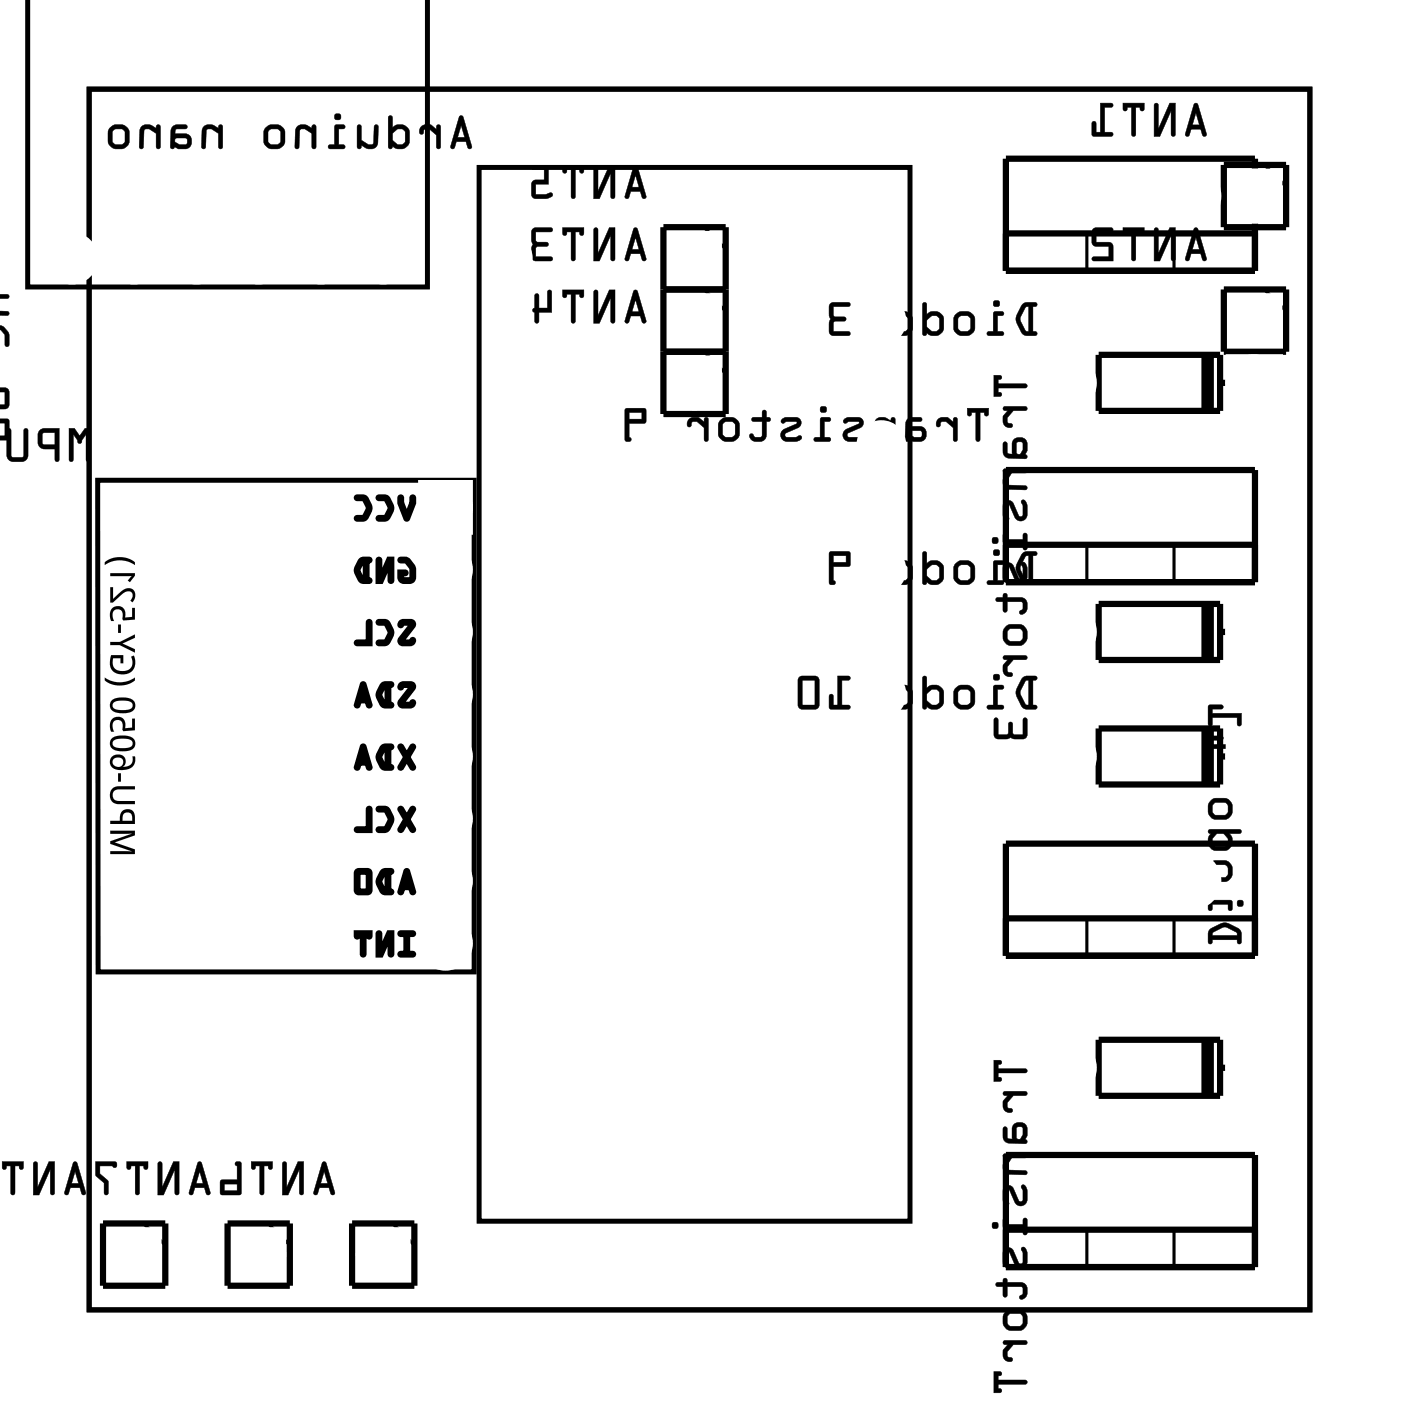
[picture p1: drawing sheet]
<svg xmlns="http://www.w3.org/2000/svg" width="57mm" height="57mm" viewBox="0 0 57 57" stroke-linecap="round" stroke-linejoin="round" font-family="sans-serif">
<path d="M17.4 -.1v11.8h-16.3v-11.7M3.6 3.6h49.8v49.8h-49.8zM4 19.6h15.3v20h-15.3zM19.5 6.8h17.6v43h-17.6z" fill="none" stroke="#000" stroke-width=".2"/>
<g fill="#000">
<path d="M-.1 12v.9h.4v-.2h-.4v-.5h.4l.1-.1zM-.1 13.3v.8v-.6l.3 .2v.4h.1l.1-.5-.2-.2zM-.1 14.5v.9zM-.1 15.8v.9h.4l.1-.2v-.6l-.1-.1zM-.1 16h.3v.5h-.3zM-.1 17.1v.9l.4-.1 .1-.8zM-.1 17.3h.3v.5h-.3z"/>
<path d="M-.1 12v.9h.4a.09 .09 0 0 0 .1-.1 .09 .09 0 0 0-.1-.1h-.4v-.5h.4a.1 .1 0 0 0 .1-.1 .1 .1 0 0 0-.1-.1zM-.1 12l.5 .1-.1 .1h-.4v.5h.4l.1 .1-.1 .1h-.4zM-.1 13.3v.9v-.7l.3 .2v.4a.1 .1 0 0 0 .1 .1 .1 .1 0 0 0 .1-.1v-.5l-.2-.2zM-.1 13.3l.3 .1 .2 .2-.1 .5h-.1v-.4l-.3-.3v.7zM-.1 14.5v.9zM-.1 14.6v.8zM-.1 15.8v.9h.4l.1-.2v-.6l-.1-.1zM-.1 15.8h.4l.1 .1v.6l-.1 .2h-.4zM-.1 16h.3v.5h-.3zM-.1 16v.5h.3v-.5zM-.1 17.1v.9h.4l.1-.9zM-.1 17.1h.5l-.1 .8h-.4zM-.1 17.3h.3v.5h-.3zM-.1 17.3v.5h.3v-.5z"/>
<path d="M2.8 17.5l.1 1.3 .1-.1v-1l.2 .3a.1 .1 0 0 0 .1 .1 .1 .1 0 0 0 0-.1l.2-.3v1l.1 .1 .1-1.3h-.2l-.2 .3-.3-.3zM1.6 17.6l-.1 .1 .1 .5 .1 .1h.5v.5h.2v-1.3zM1.7 17.7l.5-.1v.5h-.5zM.3 17.5v1.2l.1 .1h.6l.1-.2v-1.1h-.1v.1v1l-.5 .1v-.1l-.1-1.1zM-.1 17.5v1.3zM-.1 18.4v.3zM-.1 17.5v1.3zM-.1 17.6v1.1zM-.1 17.5v1.3zM-.1 17.5v1.3zM-.1 17.6v1.1z"/>
<path d="M2.8 17.5v1.2a.1 .1 0 0 0 .1 .1 .1 .1 0 0 0 .1-.1v-1l.2 .3a.1 .1 0 0 0 0 .1 .1 .1 0 0 0 .1-.1l.2-.3v1a.1 .1 0 0 0 .1 .1 .1 .1 0 0 0 .1-.1v-1.2h-.2l-.2 .3-.3-.3zM2.8 17.5h.2l.3 .3 .2-.3h.2l-.1 1.3-.1-.1v-1l-.2 .4-.3-.4v1l-.1 .1h-.1zM1.6 17.5l-.1 .2 .1 .5 .1 .1h.5v.4a.1 .1 0 0 0 .1 .1 .1 .1 0 0 0 .1-.1v-1.2h-.6zM1.6 17.6l.8-.1v1.3h-.1l-.1-.5h-.5l-.1-.2zM1.8 17.7l.4-.1v.5h-.4zM1.7 17.7v.4h.5v-.5zM.3 17.5v1.1v.2h.2h.5l.1-.1 .1-1.1a.1 .1 0 0 0-.1-.1 .1 .1 0 0 0-.1 .1v1l-.5 .1v-.1v-1.1zM.3 17.5h.1v1.1l.1 .1 .5-.1v-1v-.1h.1v1.1l-.1 .2h-.6l-.1-.1zM-.1 17.5v1.3zM-.1 17.5v1.3zM-.1 18.4v.3zM-.1 18.4v.3zM-.1 17.5v1.3zM-.1 17.5v1.3zM-.1 17.6v1.1zM-.1 17.6v1.1zM-.1 17.5v1.3zM-.1 17.5v1.3zM-.1 17.5v1.3zM-.1 17.5v1.3zM-.1 17.6v1.1zM-.1 17.6v1.1z"/>
<path d="M18.8 4.7l-.4 1.3 .1 .1 .1-.3h.4l.1 .2 .1 .1 .1-.1-.4-1.2zM18.8 5.1l.2 .5h-.3zM17.2 5.2l-.1 .1a.11 .11 0 0 0 .1 .2 .11 .11 0 0 0 .1-.2h.2l.3 .2v.5h.2v-.9h-.2v.2l-.2-.2zM15.9 4.7l-.1 1.3 .2 .1v-.1l.2 .1h.3l.2-.2v-.6l-.3-.2-.4 .1v-.4zM16 5.4l.2-.1h.3v.5l-.3 .1-.2-.2zM14.6 5.1v.9h.1v-.1a.38 .38 0 0 0 .4 .2 .38 .38 0 0 0 .3-.3v-.7h-.1l-.1 .7v.1l-.5-.2v-.6zM13.7 5.1l-.1 .8h-.2v.1l.6 .1 .1-.2h-.3v-.6h.2l.1-.2zM13.6 4.8a.15 .15 0 0 0 .3 0 .15 .15 0 0 0-.3 0zM12.1 5.2l-.1 .1 .1 .7h.1v-.7h.1l.4 .1v.6h.2v-.9h-.2v.1l-.3-.1zM10.7 5.6a.5 .5 0 0 0 1 0 .5 .5 0 0 0-1 0zM11 5.3h.3l.1 .1v.4v.1h-.3l-.2-.1zM8.3 5.2l-.1 .1v.7h.2v-.7h.1l.4 .1v.6h.2v-.9h-.2v.1l-.3-.1zM7 5.2v.8l.6 .1a.31 .31 0 0 0 .2-.3 .31 .31 0 0 0-.2-.3h-.5v-.1l.1-.1h.4v-.2zM7.2 5.7l.4-.1v.2l-.3 .1-.2-.1zM5.8 5.2l-.1 .1v.7h.1l.1-.7h.1l.4 .1v.6h.1v-.9h-.1v.1l-.3-.1zM4.3 5.6a.5 .5 0 0 0 1 0 .5 .5 0 0 0-1 0zM4.6 5.3h.4l.1 .1v.4l-.1 .1h-.3l-.1-.1z"/>
<path d="M18.8 4.7l-.4 1.3 .1 .1 .1-.3h.4l.1 .2 .1 .1 .1-.1-.4-1.2zM18.7 4.8h.2l.4 1.2-.1 .1-.1-.1-.1-.2h-.4l-.1 .3-.1-.1zM18.8 5.1l.2 .5h-.3zM18.8 5.1l-.1 .5h.3zM17.2 5.2l-.1 .1a.11 .11 0 0 0 .1 .2 .11 .11 0 0 0 .1-.2h.2l.3 .2v.5a.1 .1 0 0 0 .1 .1 .1 .1 0 0 0 .1-.1v-.8a.1 .1 0 0 0-.1-.1 .1 .1 0 0 0-.1 .1v.1l-.2-.2zM17.2 5.2l.4-.1 .2 .2v-.2h.1v.9h-.1v-.5l-.3-.2h-.2l-.1 .2zM15.9 4.7l-.1 1.3a.1 .1 0 0 0 .1 .1 .1 .1 0 0 0 .1-.1l.2 .1 .4-.1 .1-.2v-.5l-.3-.2-.4 .1v-.4zM15.9 4.7l.1 .1v.4l.4-.1 .3 .2v.6l-.2 .1-.3 .1-.2-.2v.2l-.1-.1zM16 5.4l.2-.1h.3v.5l-.3 .1-.2-.2zM16 5.4v.4l.2 .1 .3-.1v-.5h-.3zM14.6 5.1v.9a.1 .1 0 0 0 .1 .1 .1 .1 0 0 0 0-.2 .39 .39 0 0 0 .7-.1v-.6a.09 .09 0 0 0 0-.1 .09 .09 0 0 0-.1 .1l-.1 .6-.2 .1-.3-.2v-.6zM14.6 5.1h.1v.6l.5 .2v-.1l.1-.7h.1v.7a.32 .32 0 0 1-.5 .2l-.2-.1v.2l-.1-.1zM13.7 5.1l-.1 .8h-.1a.1 .1 0 0 0-.1 .1 .1 .1 0 0 0 .1 .1h.5a.1 .1 0 0 0 .1-.1 .1 .1 0 0 0-.1-.1h-.2v-.6h.2a.1 .1 0 0 0 .1-.1 .1 .1 0 0 0-.1-.1zM13.7 5.1h.4l-.1 .1-.2 .1v.6h.2v.2l-.6-.1v-.1h.3zM13.6 4.8a.15 .15 0 0 0 .3 0 .15 .15 0 0 0-.3 0zM13.6 4.8a.15 .15 0 0 1 .3 0 .15 .15 0 0 1-.3 0zM12.1 5.2l-.1 .8a.09 .09 0 0 0 .1 .1 .09 .09 0 0 0 .1-.1v-.7h.2l.3 .1v.6a.1 .1 0 0 0 .1 .1 .1 .1 0 0 0 .1-.1v-.8a.1 .1 0 0 0-.1-.1 .1 .1 0 0 0-.1 .1l-.3-.1zM12.1 5.2l.3-.1 .3 .1 .1-.1h.1v.9h-.2v-.6l-.3-.1h-.2v.7h-.1l-.1-.7zM10.7 5.6a.51 .51 0 0 0 1 0 .51 .51 0 0 0-1 0zM10.7 5.6a.5 .5 0 0 1 1 0 .5 .5 0 0 1-1 0zM11 5.3h.3h.1v.5v.1l-.4-.1zM11 5.3l-.1 .5 .2 .1h.3l.1-.1-.1-.4-.1-.1zM8.3 5.2l-.1 .8a.09 .09 0 0 0 .1 .1 .09 .09 0 0 0 .1-.1v-.7h.2l.3 .1v.6a.1 .1 0 0 0 .1 .1 .1 .1 0 0 0 .1-.1v-.8a.1 .1 0 0 0-.1-.1 .1 .1 0 0 0-.1 .1l-.3-.1zM8.3 5.2l.3-.1 .3 .1v-.1h.2v.9h-.2v-.6l-.3-.1h-.2v.7h-.2v-.7zM7 5.2l-.1 .8a.09 .09 0 0 0 .1 .1 .09 .09 0 0 0 .1-.1l.5 .1a.32 .32 0 0 0 .2-.3 .32 .32 0 0 0-.2-.4l-.5 .1 .1-.2h.4a.1 .1 0 0 0 .1-.1 .1 .1 0 0 0-.1-.1zM7.1 5.2l.5-.1v.1l-.4 .1-.1 .1v.1h.5a.31 .31 0 0 1 .2 .3 .31 .31 0 0 1-.2 .3l-.6-.1zM7.2 5.7l.4-.1v.2l-.3 .1-.2-.1zM7.2 5.6l-.1 .2 .2 .1 .3-.1v-.2zM5.8 5.2l-.1 .8a.09 .09 0 0 0 .1 .1 .09 .09 0 0 0 .1-.1v-.7h.2l.3 .1v.6a.1 .1 0 0 0 .1 .1 .1 .1 0 0 0 .1-.1v-.8a.11 .11 0 0 0-.2-.1 .1 .1 0 0 0 0 .1l-.3-.1zM5.8 5.2l.3-.1 .3 .1v-.1h.1v.9h-.1v-.6l-.3-.1h-.2l-.1 .7h-.1v-.7zM4.3 5.6a.51 .51 0 0 0 1 0 .51 .51 0 0 0-1 0zM4.3 5.6a.5 .5 0 0 1 1 0 .5 .5 0 0 1-1 0zM4.6 5.3h.4h.1v.5l-.1 .1-.4-.1zM4.6 5.3v.5l.1 .1h.3l.1-.1v-.4l-.1-.1z"/>
<path d="M25.9 9.3l-.4 1.3h.1l.1-.2h.4l.1 .2h.1h.1l-.4-1.3zM25.9 9.7l.2 .5h-.3zM24.2 9.3v1.3h.3l.4-1v1h.1l.1-1.3h-.2l-.5 1v-.9zM22.9 9.3l.1 .3h.1v-.1h.2v1.1h.1l.1-1.1h.1l.1 .1h.1v-.3zM21.7 9.3v1.2l.2 .1h.6v-.1h-.6v-.4l.4-.1h.1l-.1-.1h-.4v-.4h.6v-.2z"/>
<path d="M25.9 6.8l-.4 1.3h.1l.1-.3h.4l.1 .3h.1l.1-.1-.4-1.2zM25.9 7.1l.2 .5h-.3zM24.2 6.8v1.3h.3l.4-1v.9l.1 .1 .1-1.4h-.2l-.5 1.1v-1zM22.9 6.7l.1 .4 .1-.1v-.1h.2v1.1l.1 .1 .1-1.2h.1l.1 .1 .1 .1v-.4zM21.7 6.8v.1h.5v.4l-.5 .1v.6l.2 .1h.4a.15 .15 0 0 0 .2 0 .15 .15 0 0 0-.1-.2h-.5v-.4h.5v-.8z"/>
<path d="M25.9 11.9l-.4 1.2 .1 .1 .1-.3h.4l.1 .3h.1l.1-.1-.4-1.2zM25.9 12.2l.2 .5h-.3zM24.2 11.9v1.3h.3l.4-1.1v1l.1 .1 .1-1.4h-.2l-.5 1.1v-1zM22.9 11.8l.1 .3h.1v-.1h.2v1.1l.1 .1 .1-1.2h.1l.1 .1h.1v-.3zM21.8 12v.6l-.1 .1 .2 .5 .1-.1v-.4h.5v-.8v-.1l-.2 .1v.7h-.3v-.6z"/>
<path d="M25.9 9.3l-.4 1.3h.1l.1-.2h.4l.1 .2h.1h.1l-.4-1.3zM25.9 9.3h.1l.4 1.3h-.1h-.1l-.1-.3h-.4l-.1 .3h-.1zM25.9 9.7l.2 .5h-.3zM25.9 9.7l-.1 .5h.3zM24.2 9.3v1.4h.3l.4-1.1v1a.1 .1 0 0 0 .1 .1 .1 .1 0 0 0 .1-.1v-1.3h-.3l-.4 1v-.9zM24.3 9.3l.1 .1v.9l.5-1h.2l-.1 1.3h-.1v-1l-.4 1h-.3zM22.9 9.3v.2a.11 .11 0 0 0 .2 .1 .1 .1 0 0 0 0-.1h.2v1.1a.1 .1 0 0 0 .1 .1 .1 .1 0 0 0 .1-.1v-1.1h.1a.11 .11 0 0 0 .1 .1 .11 .11 0 0 0 .1 0v-.3zM22.9 9.3h.9v.3l-.1-.1h-.2l-.1 1.1h-.1v-1.1h-.2l-.1 .1zM21.7 9.3v1.2l.2 .2h.6a.1 .1 0 0 0 .1-.1 .1 .1 0 0 0-.1-.1h-.6v-.4h.4a.1 .1 0 0 0 .1-.1 .1 .1 0 0 0-.1-.1l-.4-.1v-.3h.6a.1 .1 0 0 0 .1-.1 .1 .1 0 0 0-.1-.1zM21.7 9.3h.8v.2h-.7l.1 .4h.4l.1 .1h-.1l-.4 .1-.1 .4h.7v.1h-.6l-.2-.1z"/>
<path d="M25.9 6.8l-.4 1.3h.1l.1-.3h.4l.1 .3h.1l.1-.1-.4-1.2zM25.9 6.8h.1l.4 1.2-.1 .1-.1-.1-.1-.2h-.4l-.1 .3-.1-.1zM25.9 7.2l.2 .4h-.3zM25.9 7.1l-.1 .5h.3zM24.2 6.8v1.3h.3l.4-1v.9a.1 .1 0 0 0 .1 .1 .1 .1 0 0 0 .1-.1v-1.3h-.3l-.4 1.1v-1zM24.3 6.8h.1v1l.5-1.1h.2l-.1 1.4-.1-.1v-.9l-.4 1h-.3zM22.9 6.7v.3a.11 .11 0 0 0 .2 .1 .1 .1 0 0 0 0-.2h.2v1.1a.1 .1 0 0 0 .1 .1 .1 .1 0 0 0 .1-.1v-1.1h.1a.11 .11 0 0 0 .1 .2 .11 .11 0 0 0 .1-.1v-.3zM22.9 6.7h.9v.4l-.1-.2h-.2l-.1 1.2-.1-.1v-1.1h-.2l-.1 .2zM21.7 6.8v.1h.5v.4l-.5 .1v.6l.2 .1 .6-.1a.1 .1 0 0 0 0-.1 .1 .1 0 0 0-.1 0h-.5v-.4h.5v-.8zM21.7 6.8l.7-.1v.8h-.6v.4h.7v.1l-.6 .1-.2-.1v-.6l.5-.1v-.4h-.5z"/>
<path d="M25.9 11.8l-.4 1.3 .1 .1 .1-.3h.4l.1 .3h.1l.1-.1-.4-1.2zM25.9 11.9h.1l.4 1.2-.1 .1-.1-.1-.1-.2h-.4l-.1 .3-.1-.1zM25.9 12.2l.2 .5h-.3zM25.9 12.2l-.1 .5h.3zM24.2 11.8v1.4h.3l.4-1.1v1a.1 .1 0 0 0 .1 .1 .1 .1 0 0 0 .1-.1v-1.3h-.3l-.4 1.1v-1zM24.3 11.9h.1v1l.5-1.1h.2l-.1 1.4-.1-.1v-1l-.4 1.1h-.3zM22.9 11.8v.3a.11 .11 0 0 0 .2 .1 .1 .1 0 0 0 0-.2h.2v1.1a.1 .1 0 0 0 .1 .1 .1 .1 0 0 0 .1-.1v-1.1h.1a.11 .11 0 0 0 .1 .1 .11 .11 0 0 0 .1 0v-.3zM22.9 11.8h.9v.3l-.1-.1h-.2l-.1 1.2-.1-.1v-1.1h-.2l-.1 .1zM21.8 12v.6a.09 .09 0 0 0-.1 0 .09 .09 0 0 0 .1 .1v.4a.1 .1 0 0 0 .1 .1 .1 .1 0 0 0 .1-.1v-.4l.5 .1v-.9a.1 .1 0 0 0-.1-.1 .1 .1 0 0 0-.1 .1v.7h-.3v-.6zM21.8 12h.2v.6h.3v-.7l.1-.1 .1 .1v.8h-.5v.4l-.1 .1-.2-.5 .1-.1z"/>
<path d="M39.5 16.7v.3h.1v-.2h.2v1.1l.1 .1 .1-1.2h.2v.2h.1v-.3zM38.3 17.1l-.1 .2a.1 .1 0 0 0 .1 .1 .1 .1 0 0 0 .1-.1l.2-.1 .3 .2v.6h.1v-1h-.1v.2l-.2-.2zM37 17.1l-.1 .9h.6a.31 .31 0 0 0 .3-.3 .31 .31 0 0 0-.3-.3h-.4v-.1l.1-.1h.4v-.2zM37.1 17.6h.5v.2h-.3l-.2-.1zM35.8 17.1l-.1 .2v.7h.1v-.7l.1-.1 .4 .2v.6h.2v-1h-.1l-.1 .2-.3-.2zM34.4 17.1v.1a.12 .12 0 0 0 .1 .1 .12 .12 0 0 0 .1-.1h.5l-.6 .3a.27 .27 0 0 0-.1 .3 .27 .27 0 0 0 .2 .2l.6-.1v-.1h-.2h-.4v-.1l.5-.2a.22 .22 0 0 0 .1-.3 .22 .22 0 0 0-.2-.2h-.4zM33.5 17v.8h-.2l-.1 .2h.6l.1-.1-.3-.1v-.6h.2l.1-.1zM33.4 16.7a.15 .15 0 0 0 .3 0 .15 .15 0 0 0-.3 0zM31.9 17.1v.1a.12 .12 0 0 0 .1 .1 .12 .12 0 0 0 .1-.1h.4l-.5 .3a.27 .27 0 0 0-.2 .3 .27 .27 0 0 0 .3 .2l.6-.1v-.1h-.2h-.5l.1-.1 .5-.2a.22 .22 0 0 0 .1-.3 .22 .22 0 0 0-.2-.2h-.4zM30.7 17v.2h.4v.6h-.3l-.1-.1h-.1a.35 .35 0 0 0 .3 .3 .35 .35 0 0 0 .4-.2v-.6l.1-.1-.1-.1-.1-.2h-.1v.2zM29.2 17.5a.5 .5 0 0 0 1 0 .5 .5 0 0 0-1 0zM29.5 17.2h.4l.1 .1v.4l-.1 .1h-.3l-.1-.1zM28.1 17.1l-.1 .2a.1 .1 0 0 0 .1 .1 .1 .1 0 0 0 .1-.1l.2-.1 .3 .2v.6h.2v-1h-.2v.2l-.2-.2zM25.5 16.7v1.2l.2 .1 .1-.1-.1-.1v-.5l.6-.1 .1-.5h-.1zM25.7 16.8h.5v.3h-.5z"/>
<path d="M39.4 16.6v.3a.11 .11 0 0 0 .2 .1 .1 .1 0 0 0 0-.2h.2v1.1a.1 .1 0 0 0 .1 .1 .1 .1 0 0 0 .1-.1v-1.1h.1a.11 .11 0 0 0 .1 .2 .11 .11 0 0 0 .1-.1v-.3zM39.5 16.7h.8v.3l-.1-.2h-.2l-.1 1.2-.1-.1v-1.1h-.2l-.1 .2zM38.3 17.1l-.1 .2a.11 .11 0 0 0 .1 .1 .11 .11 0 0 0 .1-.1l.2-.1 .3 .2v.5a.1 .1 0 0 0 .1 .1 .1 .1 0 0 0 .1-.1v-.8a.1 .1 0 0 0-.1-.1 .1 .1 0 0 0-.1 .1v.1l-.2-.2zM38.3 17.1l.4-.1 .2 .2v-.1h.1v.9h-.1v-.6l-.3-.2h-.2l-.2 .2zM37 17.1l-.1 .8a.09 .09 0 0 0 .1 .1 .09 .09 0 0 0 .1-.1l.4 .1a.32 .32 0 0 0 .3-.3 .32 .32 0 0 0-.3-.3h-.4l.1-.2h.3a.1 .1 0 0 0 .1-.1 .1 .1 0 0 0-.1-.1zM37 17.1l.6-.1v.2h-.4l-.1 .1v.1h.4a.31 .31 0 0 1 .3 .3 .31 .31 0 0 1-.3 .3h-.6zM37.1 17.6h.5v.2h-.3l-.2-.1zM37.1 17.6v.1l.2 .1h.3v-.2zM35.7 17.1l-.1 .8a.09 .09 0 0 0 .1 .1 .09 .09 0 0 0 .1-.1v-.6l.3-.1 .2 .2v.5a.1 .1 0 0 0 .1 .1 .1 .1 0 0 0 .1-.1v-.8a.1 .1 0 0 0-.1-.1 .11 .11 0 0 0-.1 .2l-.3-.2zM35.8 17.1l.2-.1 .4 .2v-.1h.1v.9h-.1v-.6l-.3-.2h-.3v.8h-.1v-.7zM34.4 17.1a.12 .12 0 0 0 .1 .2 .12 .12 0 0 0 .1-.1h.4l-.5 .3a.28 .28 0 0 0-.1 .3 .28 .28 0 0 0 .2 .2l.6-.1a.12 .12 0 0 0 0-.1 .12 .12 0 0 0-.2 0h-.4v-.1l.6-.3v-.2l-.1-.2a.71 .71 0 0 0-.7 .1zM34.4 17.1l.2-.1h.4a.22 .22 0 0 1 .2 .2 .22 .22 0 0 1-.1 .3l-.5 .2v.1h.4h.2v.1l-.2 .1h-.5l-.1-.2v-.2l.7-.4h-.5a.09 .09 0 0 1-.1 .1 .11 .11 0 0 1-.1-.2zM33.5 17v.8h-.2a.1 .1 0 0 0-.1 .1 .1 .1 0 0 0 .1 .1h.5a.1 .1 0 0 0 .1-.1 .1 .1 0 0 0-.1-.1h-.2v-.6h.2a.1 .1 0 0 0 .1-.1 .1 .1 0 0 0-.1-.1zM33.5 17.1h.4l-.1 .1h-.2v.6l.3 .1-.1 .1h-.6l.1-.1 .2-.1zM33.4 16.7a.15 .15 0 0 0 .3 0 .15 .15 0 0 0-.3 0zM33.5 16.7a.13 .13 0 0 1 .2 0 .13 .13 0 0 1-.2 0zM31.9 17.1a.12 .12 0 0 0 0 .2 .12 .12 0 0 0 .2-.1h.4l-.5 .3a.28 .28 0 0 0-.2 .3 .28 .28 0 0 0 .3 .2l.6-.1a.12 .12 0 0 0-.1-.1 .12 .12 0 0 0-.1 0h-.4l-.1-.1 .7-.3v-.2l-.1-.2a.71 .71 0 0 0-.7 .1zM31.9 17.1l.2-.1h.4a.22 .22 0 0 1 .2 .2 .22 .22 0 0 1-.1 .3l-.5 .2-.1 .1h.5h.2v.1l-.3 .1h-.4l-.1-.2v-.2l.6-.4h-.4a.11 .11 0 0 1-.2 .1 .1 .1 0 0 1 0-.2zM30.7 17v.2h.4v.6h-.3l-.1-.1h-.1a.21 .21 0 0 0 0 .2 .21 .21 0 0 0 .2 .1h.3l.2-.1v-.7h.1a.1 .1 0 0 0 0-.1 .1 .1 0 0 0 0-.1h-.1v-.2a.1 .1 0 0 0-.1-.1 .1 .1 0 0 0-.1 .1v.2zM30.7 17.1l.4-.1v-.2h.1l.1 .2 .1 .1-.1 .1v.6a.37 .37 0 0 1-.4 .2 .37 .37 0 0 1-.3-.2l.1-.1 .1 .1h.2h.1v-.6h-.4zM29.2 17.5a.51 .51 0 0 0 1 0 .51 .51 0 0 0-1 0zM29.2 17.5a.5 .5 0 0 1 1 0 .5 .5 0 0 1-1 0zM29.5 17.3l.3-.1 .2 .1v.4l-.1 .1h-.4zM29.5 17.2v.5l.1 .1h.3l.1-.1v-.4l-.1-.1zM28.1 17.1l-.1 .2a.11 .11 0 0 0 .1 .1 .11 .11 0 0 0 .1-.1l.2-.1 .3 .2v.5a.1 .1 0 0 0 .1 .1 .1 .1 0 0 0 .1-.1v-.8a.1 .1 0 0 0-.1-.1 .1 .1 0 0 0-.1 .1v.1l-.2-.2zM28.1 17.1l.4-.1 .2 .2 .1-.1h.1v.9h-.2v-.6l-.3-.2h-.1l-.2 .2zM25.5 16.7v1.2l.2 .1a.09 .09 0 0 0 .1-.1 .09 .09 0 0 0-.1-.1v-.5h.6l.1-.6-.1-.1zM25.5 16.7h.8v.5l-.6 .1v.5v.1v.1l-.2-.1zM25.7 16.8h.5v.3h-.5zM25.7 16.8v.3h.5v-.3z"/>
<path d="M40.5 15.3v.9l.4-.1-.1-.1h-.1v-.2h1.2l-.1-.1h-1.1v-.2h.1l.1-.1zM40.9 16.6v.1l.2 .1-.2 .2a.33 .33 0 0 0 0 .3 .33 .33 0 0 0 .4 .1 .12 .12 0 0 0 0-.1 .12 .12 0 0 0-.2-.1v-.2l.2-.2 .5-.1 .1-.1zM40.9 18v.5l.3 .2h.7l-.1-.2 .1-.4a.31 .31 0 0 0-.3-.3 .31 .31 0 0 0-.3 .3v.4h-.1l-.1-.4zM41.5 18l.2 .1v.2l-.1 .2h-.1zM40.9 19.1v.2h.2a.38 .38 0 0 0-.2 .4 .38 .38 0 0 0 .3 .3h.7v-.2h-.8v-.2l.2-.3h.5l.1-.1zM41 20.5l-.1 .5 .1 .2a.12 .12 0 0 0 .2-.1 .12 .12 0 0 0-.1-.1v-.4l.3 .5a.27 .27 0 0 0 .3 .1 .27 .27 0 0 0 .2-.2v-.5l-.1-.1h-.1v.6l-.1 .1-.3-.6-.2-.1zM40.9 21.8l.1 .4h.7l.1 .2h.1l-.1-.7-.1 .1v.2h-.6v-.2zM40.5 22.1a.14 .14 0 0 0 .2 0 .14 .14 0 0 0-.2 0zM41 23l-.1 .5 .1 .3a.12 .12 0 0 0 .2-.1 .12 .12 0 0 0-.1-.2v-.4l.3 .5a.27 .27 0 0 0 .3 .2 .27 .27 0 0 0 .2-.3v-.4l-.1-.2-.1 .1v.5l-.1 .1-.3-.6-.2-.1zM40.6 24.4l.1 .1h.2v.4l.1 .1 .1-.1v-.4l.6 .1v.2l-.1 .2v.1a.35 .35 0 0 0 .3-.4 .35 .35 0 0 0-.3-.3h-.5l-.1-.2-.1 .2zM40.9 25.9a.5 .5 0 0 0 1 0 .5 .5 0 0 0-1 0zM41.2 25.7h.4l.1 .1v.3l-.1 .1-.4-.1-.1-.1zM40.9 26.8v.1h.2l-.2 .2a.33 .33 0 0 0 0 .4 .33 .33 0 0 0 .4 .1 .12 .12 0 0 0 0-.2 .12 .12 0 0 0-.2 0v-.2l.2-.3h.5l.1-.1zM40.6 29.3l-.1 .7 .2 .1h.5h.5l.2-.1-.1-.7-.1 .1v.6l-.4-.1v-.4h-.1h-.1v.4l-.4 .1v-.7z"/>
<path d="M40.5 15.3v.9h.3a.1 .1 0 0 0 .1-.1 .11 .11 0 0 0-.2-.1v-.2h1.1a.1 .1 0 0 0 .1-.1 .1 .1 0 0 0-.1-.1l-1.1 .1v-.2a.11 .11 0 0 0 .2-.1 .11 .11 0 0 0-.1-.1zM40.5 15.3l.4 .1-.2 .1v.2h1.1l.1 .1h-1.2v.2l.2 .1-.4 .1zM40.9 16.6v.1l.2 .1-.2 .2a.33 .33 0 0 0 0 .3 .33 .33 0 0 0 .4 .1 .14 .14 0 0 0 0-.1 .14 .14 0 0 0-.2-.1v-.2l.2-.2h.5a.1 .1 0 0 0 .1-.1 .1 .1 0 0 0-.1-.1zM40.9 16.6h1l-.1 .1h-.5l-.2 .3v.2l.2 .2a.23 .23 0 0 1-.3 0 .23 .23 0 0 1-.1-.2v-.2l.2-.3h-.2zM40.9 18v.4l.1 .2 .8 .1a.09 .09 0 0 0 .1-.1 .09 .09 0 0 0-.1-.1l.1-.4a.32 .32 0 0 0-.3-.3 .32 .32 0 0 0-.3 .3v.4h-.2v-.4zM40.9 18.1h.2l.1 .4h.1v-.4a.31 .31 0 0 1 .3-.2 .31 .31 0 0 1 .3 .2l-.1 .4 .1 .2h-.7l-.3-.2zM41.5 18.1h.2v.2l-.1 .2h-.1zM41.5 18v.5h.1l.1-.2v-.2zM40.9 19.1v.2h.2a.39 .39 0 0 0 .1 .7h.6a.09 .09 0 0 0 .1-.1 .09 .09 0 0 0-.1-.1h-.6l-.1-.2 .2-.3h.5a.1 .1 0 0 0 .1-.1 .1 .1 0 0 0-.1-.1zM40.9 19.1l1 .1-.1 .1h-.5l-.2 .3v.2h.7l.1 .2h-.7a.32 .32 0 0 1-.2-.5l.1-.2h-.2zM41 20.5h-.1a.71 .71 0 0 0 .1 .7 .12 .12 0 0 0 .2 0 .12 .12 0 0 0-.1-.2v-.4l.3 .5a.28 .28 0 0 0 .3 .2 .28 .28 0 0 0 .2-.3l-.1-.6a.12 .12 0 0 0-.1 .1 .12 .12 0 0 0 0 .1v.4l-.1 .1-.3-.6-.2-.1zM41 20.5l.1-.1 .2 .1 .3 .6 .1-.1v-.6h.1l.1 .3v.4l-.2 .1h-.3l-.3-.6v.4a.11 .11 0 0 1 .1 .2 .1 .1 0 0 1-.2 0l-.1-.2zM40.9 21.8v.4h.8v.2a.1 .1 0 0 0 .1 0 .1 .1 0 0 0 .1 0v-.6a.1 .1 0 0 0-.1-.1 .1 .1 0 0 0-.1 .1v.2h-.6v-.2zM40.9 21.8h.2v.2h.6v-.2h.1l.1 .6h-.1l-.1-.2h-.7zM40.5 22.1a.15 .15 0 0 0 .2 0 .15 .15 0 0 0-.2 0zM40.5 22.1a.13 .13 0 0 1 .2 0 .13 .13 0 0 1-.2 0zM41 23l-.1 .1a.71 .71 0 0 0 .1 .7 .12 .12 0 0 0 .2-.1 .12 .12 0 0 0-.1-.2v-.4l.3 .5a.28 .28 0 0 0 .3 .2 .28 .28 0 0 0 .2-.3l-.1-.5a.12 .12 0 0 0-.1 0 .12 .12 0 0 0 0 .2v.4h-.1l-.3-.6-.2-.1zM41 23h.1h.2l.3 .6 .1-.1v-.5h.1l.1 .2v.4l-.2 .2-.3-.1-.3-.6v.5a.09 .09 0 0 1 .1 .1 .11 .11 0 0 1-.2 .1l-.1-.3zM40.6 24.4l.1 .1h.2v.4a.1 .1 0 0 0 .1 .1 .1 .1 0 0 0 .1-.1v-.4l.6 .1v.2l-.1 .1v.1a.21 .21 0 0 0 .2 0 .21 .21 0 0 0 .1-.2v-.3l-.2-.1h-.6v-.1a.1 .1 0 0 0-.1-.1 .1 .1 0 0 0-.1 .1v.1zM40.6 24.4h.3l.1-.2 .1 .2h.5a.37 .37 0 0 1 .3 .3 .37 .37 0 0 1-.2 .4l-.1-.1 .1-.2v-.3h-.6v.4l-.1 .1-.1-.1v-.4h-.2zM40.9 25.9a.51 .51 0 0 0 1 0 .51 .51 0 0 0-1 0zM40.9 25.9a.5 .5 0 0 1 1 0 .5 .5 0 0 1-1 0zM41.2 25.7h.5v.1v.3h-.6v-.3zM41.2 25.7l-.1 .3 .1 .2h.4l.1-.1v-.3v-.1zM40.9 26.8v.1h.2l-.2 .2a.33 .33 0 0 0 0 .4 .33 .33 0 0 0 .4 .1 .14 .14 0 0 0 0-.2 .14 .14 0 0 0-.2 0v-.2l.2-.3h.5a.1 .1 0 0 0 .1-.1 .1 .1 0 0 0-.1-.1zM40.9 26.8h1l-.1 .1h-.5l-.2 .3v.2l.2 .1a.23 .23 0 0 1-.3 .1 .23 .23 0 0 1-.1-.3v-.2l.2-.2h-.2zM40.6 29.3l-.1 .7 .2 .2 .5-.1h.6l.1-.1v-.6a.1 .1 0 0 0-.1-.1 .1 .1 0 0 0-.1 .1v.6l-.4-.1v-.4a.1 .1 0 0 0-.1-.1 .1 .1 0 0 0-.1 .1v.4l-.4 .1v-.7zM40.6 29.3h.1v.7h.4v-.5h.1h.1v.4l.4 .1v-.6l.1-.1 .1 .7-.2 .1h-.5h-.5l-.1-.1z"/>
<path d="M41.7 12.4a.81 .81 0 0 0 0 1.2l.5 .1 .1-.1-.2-.1v-1h.2v-.1l-.4-.1zM41.9 12.5h.1v1h-.2l-.2-.5zM40.5 12.7v.8h-.2v.1l.6 .1v-.2h-.2v-.6h.2v-.1zM40.5 12.4a.15 .15 0 0 0 .3 0 .15 .15 0 0 0-.3 0zM38.8 13.2a.5 .5 0 0 0 1 0 .5 .5 0 0 0-1 0zM39.1 12.9h.4l.1 .1v.4l-.1 .1h-.3l-.1-.1zM37.7 12.4l-.1 1.2 .2 .1v-.1l.2 .1h.3l.2-.2v-.6l-.3-.2-.4 .1v-.4zM37.8 13l.2-.1h.3v.5l-.3 .1-.2-.1zM36.3 13.2a.5 .5 0 0 0 1 0 .5 .5 0 0 0-1 0zM36.6 12.9h.3l.1 .1v.4v.1h-.3l-.2-.1zM33.9 12.4l-.1 1.2 .2 .1h.6v-.2h-.6v-.4h.5v-.1v-.1h-.5v-.4h.6l.1-.1z"/>
<path d="M41.7 12.4l-.3 .5 .1 .3 .2 .5h.5a.1 .1 0 0 0 .1-.1 .1 .1 0 0 0-.1-.1h-.1v-1h.1a.1 .1 0 0 0 .1-.1 .1 .1 0 0 0-.1-.1zM41.7 12.4l.2-.1 .4 .1v.1h-.2v1l.2 .1v.1l-.5-.1-.3-.4v-.4zM41.9 12.5h.1v1h-.2l-.2-.5zM41.8 12.5l-.2 .5 .2 .5h.2v-1zM40.5 12.7v.8h-.2a.1 .1 0 0 0-.1 .1 .1 .1 0 0 0 .1 .1h.6a.1 .1 0 0 0 .1-.1 .1 .1 0 0 0-.1-.1h-.2v-.6h.2a.1 .1 0 0 0 .1-.1 .1 .1 0 0 0-.1-.1zM40.5 12.7l.4 .1v.1h-.2v.6l.2 .1v.1l-.6-.1v-.1h.2zM40.5 12.4a.15 .15 0 0 0 .3 0 .15 .15 0 0 0-.3 0zM40.5 12.4a.15 .15 0 0 1 .3 0 .15 .15 0 0 1-.3 0zM38.8 13.2a.51 .51 0 0 0 1 0 .51 .51 0 0 0-1 0zM38.8 13.2a.5 .5 0 0 1 1 0 .5 .5 0 0 1-1 0zM39.1 12.9h.3l.2 .1v.4l-.1 .1-.4-.1zM39.1 12.9v.5l.1 .1h.3l.1-.1v-.4l-.1-.1zM37.6 12.4v1.2a.1 .1 0 0 0 .1 .1 .1 .1 0 0 0 .1-.1l.2 .1 .4-.1 .1-.2v-.5l-.3-.2-.4 .1v-.4zM37.7 12.4h.1v.4l.4-.1 .3 .2v.6l-.2 .2h-.3l-.2-.1-.1 .1-.1-.1zM37.8 13l.2-.1 .3 .1v.4l-.3 .1-.2-.2zM37.8 13v.4l.2 .1h.3v-.6h-.3zM36.3 13.2a.51 .51 0 0 0 1 0 .51 .51 0 0 0-1 0zM36.3 13.2a.5 .5 0 0 1 1 0 .5 .5 0 0 1-1 0zM36.6 12.9h.3l.1 .1v.4v.1l-.4-.1zM36.6 12.9l-.1 .5 .2 .1h.3l.1-.1v-.4l-.2-.1zM33.9 12.4l-.1 1.2 .2 .1h.6a.1 .1 0 0 0 .1-.1 .1 .1 0 0 0-.1-.1h-.6v-.4h.4a.1 .1 0 0 0 .1-.1 .1 .1 0 0 0-.1-.1h-.4v-.4h.6a.1 .1 0 0 0 .1-.1 .1 .1 0 0 0-.1-.1zM33.9 12.4h.8l-.1 .1h-.6v.4h.5v.1v.1h-.5v.4h.6v.2h-.6l-.2-.1z"/>
<path d="M48.7 4.2l-.3 1.3 .1 .1 .1-.3h.4l.1 .2 .1 .1v-.1l-.3-1.2zM48.8 4.6l.1 .5h-.3zM47.1 4.2v1.4h.2l.5-1.1v1l.1 .1v-1.4h-.2l-.4 1.1v-1zM45.8 4.2l.1 .3h.1v-.1h.2v1.1l.1 .1v-1.2h.2v.1h.1l.1-.3zM44.9 4.2v1.2h-.2v-.4h-.1l-.1 .5 .9 .1v-.2h-.3v-1h.3v-.1z"/>
<path d="M48.7 9.3l-.3 1.3h.1l.1-.2h.4l.1 .2h.1l-.3-1.3zM48.8 9.7l.1 .5h-.3zM47.1 9.3v1.3h.2l.5-1v1h.1v-1.3h-.2l-.4 1v-.9zM45.8 9.3l.1 .3h.1v-.1h.2v1.1h.1v-1.1h.2v.1h.1l.1-.3zM44.6 9.3v.6l.1 .2h.5v.4h-.6l-.1 .1h.9v-.7h-.7v-.4h.6l.1-.2z"/>
<path d="M48.7 4.2l-.4 1.3 .2 .1 .1-.3h.4l.1 .2 .1 .1v-.1l-.3-1.2zM48.7 4.2l.2 .1 .3 1.2v.1l-.2-.1v-.2h-.4l-.1 .2h-.2zM48.8 4.6l.1 .5h-.3zM48.8 4.6l-.2 .5h.3zM47.1 4.2v1.4h.2l.5-1.1v1a.1 .1 0 0 0 .1 .1 .1 .1 0 0 0 .1-.1v-1.3h-.3l-.4 1.1v-1zM47.1 4.2l.1 .1 .1 1 .4-1.1h.2v1.4l-.1-.1v-1l-.5 1.1h-.2zM45.8 4.2v.2a.1 .1 0 0 0 .1 .1 .1 .1 0 0 0 .1-.1h.2l-.1 1.1a.1 .1 0 0 0 .1 .1 .1 .1 0 0 0 .1-.1v-1.1h.2a.11 .11 0 0 0 0 .1 .11 .11 0 0 0 .2 0v-.3zM45.8 4.2h.9l-.1 .3-.1-.1h-.2v1.2l-.1-.1v-1.1h-.2l-.1 .1zM44.9 4.2v1.2h-.2v-.4a.1 .1 0 0 0-.1-.1 .1 .1 0 0 0-.1 .1l.1 .5 .7 .1a.1 .1 0 0 0 .1-.1 .1 .1 0 0 0-.1-.1h-.2v-1h.2a.1 .1 0 0 0 .1-.1 .1 .1 0 0 0-.1-.1zM44.9 4.2l.5 .1v.1h-.3v1h.3v.2l-.8-.1v-.5h.1v.4h.2z"/>
<path d="M48.7 9.3l-.4 1.3h.2l.1-.2h.4l.1 .2h.1l-.3-1.3zM48.7 9.3h.2l.3 1.3h-.2v-.3h-.4l-.1 .3h-.2zM48.8 9.7l.1 .5h-.3zM48.8 9.7l-.2 .5h.3zM47.1 9.3v1.4h.2l.5-1.1v1a.1 .1 0 0 0 .1 .1 .1 .1 0 0 0 .1-.1v-1.3h-.3l-.4 1v-.9zM47.1 9.3l.1 .1 .1 .9 .4-1h.2v1.3h-.1v-1l-.5 1h-.2zM45.8 9.3v.2a.1 .1 0 0 0 .1 .1 .1 .1 0 0 0 .1-.1h.2l-.1 1.1a.1 .1 0 0 0 .1 .1 .1 .1 0 0 0 .1-.1v-1.1h.2a.11 .11 0 0 0 0 .1 .11 .11 0 0 0 .2 0v-.3zM45.8 9.3h.9l-.1 .3-.1-.1h-.2v1.1h-.1v-1.1h-.2l-.1 .1zM44.6 9.3v.7l.6 .1v.4h-.6a.1 .1 0 0 0-.1 .1 .1 .1 0 0 0 .1 .1h.8v-.8h-.7v-.4h.6a.1 .1 0 0 0 .1-.1 .1 .1 0 0 0-.1-.1zM44.6 9.3h.8l-.1 .2h-.6v.4h.6l.1 .7h-.8v-.1h.6v-.5h-.5l-.1-.1z"/>
<path d="M3.6 3.6v49.8h49.8v-49.8zM3.6 3.6h49.8v49.8h-49.8z"/>
<path d="M4.5 33.9v.1h.9l-.9 .3v.1l.9 .3h-.9v.1h1v-.2l-.8-.2 .8-.3v-.2zM4.5 33.5v.1h1v-.2a.33 .33 0 0 0-.4-.4 .33 .33 0 0 0-.2 .5zM5 33.2a.23 .23 0 0 1 .3 0 .23 .23 0 0 1 .1 .3h-.4zM4.6 32.2a.37 .37 0 0 0-.1 .4 .37 .37 0 0 0 .4 .2h.6v-.1h-.7a.24 .24 0 0 1-.2-.3 .24 .24 0 0 1 .2-.2h.7v-.1h-.7zM4.8 31.5v.4h.1v-.4zM4.6 30.9a.37 .37 0 0 0 0 .4 .37 .37 0 0 0 .5 .1 .43 .43 0 0 0 .4-.5h-.1a.32 .32 0 0 1-.1 .3 .32 .32 0 0 1-.3 .1 .3 .3 0 0 0 0-.5 .3 .3 0 0 0-.4 .1zM4.6 31.1a.21 .21 0 0 1 .4 0 .21 .21 0 0 1-.4 0zM4.6 30.1a.35 .35 0 0 0 0 .5 .35 .35 0 0 0 .4 0 .36 .36 0 0 0 .5-.3 .36 .36 0 0 0-.5-.3zM4.6 30.2l.4-.1a.24 .24 0 0 1 .3 0 .24 .24 0 0 1 .1 .4h-.4a.24 .24 0 0 1-.3 0 .24 .24 0 0 1-.1-.3zM4.6 29.3l-.1 .4v.1h.2a.24 .24 0 0 1 0-.4 .24 .24 0 0 1 .3 .3v.1h.5v-.5h-.1v.4h-.3a.33 .33 0 0 0-.1-.4 .33 .33 0 0 0-.4 0zM4.6 28.6a.35 .35 0 0 0 0 .4 .35 .35 0 0 0 .4 .1 .36 .36 0 0 0 .5-.3 .36 .36 0 0 0-.5-.3zM4.6 28.7l.4-.1a.24 .24 0 0 1 .3 0 .24 .24 0 0 1 .1 .3l-.4 .1a.24 .24 0 0 1-.3 0 .24 .24 0 0 1-.1-.3zM4.3 27.6a.55 .55 0 0 0 .6 .4h.1a.53 .53 0 0 0 .5-.4 1.06 1.06 0 0 1-1.2 0zM4.5 26.7a.53 .53 0 0 0 .5 .8 .53 .53 0 0 0 .5-.8l-.2 .1a.4 .4 0 0 1-.3 .6 .4 .4 0 0 1-.4-.5h.3v.2h.1v-.4zM4.5 26.2v.1h.4l.6 .3v-.1l-.5-.2 .5-.3v-.1l-.6 .3zM4.8 25.5v.3h.1v-.3zM4.6 24.8l-.1 .4v.1h.2a.24 .24 0 0 1 0-.4 .24 .24 0 0 1 .3 .3v.1h.5v-.5h-.1v.4h-.3a.33 .33 0 0 0-.1-.4 .33 .33 0 0 0-.4 0zM4.5 24v.6h.1l.3-.3a.24 .24 0 0 1 .3-.2 .24 .24 0 0 1 .2 .2l-.1 .2 .1 .1a.34 .34 0 0 0 0-.6 .34 .34 0 0 0-.5 .2l-.3 .2v-.4zM4.5 23.4v.1h.9l-.2 .2h.1l.2-.2v-.1zM4.3 22.9v.2l.2-.2a1.07 1.07 0 0 1 1 .2 .56 .56 0 0 0-.6-.4z"/>
<path d="M4.5 33.9v.1h.9l-.9 .3v.1l.9 .3h-.9v.1h1v-.2l-.8-.2 .8-.3v-.2zM4.5 33.9h1v.2l-.8 .3 .8 .2v.2h-1v-.1h.9l-.9-.3v-.1l.9-.3h-.9zM4.5 33.5v.1h1v-.2a.32 .32 0 0 0-.4-.4 .32 .32 0 0 0-.2 .5zM4.5 33.5h.4a.33 .33 0 0 1 .2-.5 .33 .33 0 0 1 .4 .4v.2h-1zM5 33.2a.23 .23 0 0 1 .3 0 .23 .23 0 0 1 .1 .3h-.4zM5 33.2v.3h.4a.22 .22 0 0 0-.1-.3 .22 .22 0 0 0-.3 0zM4.6 32.2a.37 .37 0 0 0-.1 .4 .37 .37 0 0 0 .4 .2h.6v-.1h-.7a.24 .24 0 0 1-.2-.3 .24 .24 0 0 1 .2-.2h.7v-.1h-.7zM4.6 32.2l.2-.1h.7v.1h-.7a.24 .24 0 0 0-.2 .3 .24 .24 0 0 0 .2 .2h.7v.1h-.6a.37 .37 0 0 1-.4-.2 .37 .37 0 0 1 .1-.4zM4.8 31.5v.4h.1v-.4zM4.8 31.5h.1v.4h-.1zM4.6 30.9a.37 .37 0 0 0 0 .4 .37 .37 0 0 0 .5 .1 .44 .44 0 0 0 .4-.5h-.1a.32 .32 0 0 1-.1 .3 .32 .32 0 0 1-.3 .1 .3 .3 0 0 0 0-.5 .3 .3 0 0 0-.4 .1zM4.6 30.9a.3 .3 0 0 1 .4-.1 .3 .3 0 0 1 0 .5 .33 .33 0 0 0 .4-.4h.1a.48 .48 0 0 1-.2 .5 .48 .48 0 0 1-.5 0 .32 .32 0 0 1-.3-.2 .32 .32 0 0 1 .1-.3zM4.6 31.1a.21 .21 0 0 1 .4 0 .21 .21 0 0 1-.4 0zM4.6 31.1a.21 .21 0 0 0 .4 0 .21 .21 0 0 0-.4 0zM4.6 30.1a.35 .35 0 0 0 0 .5 .35 .35 0 0 0 .4 0 .36 .36 0 0 0 .5-.3 .36 .36 0 0 0-.5-.3zM4.6 30.1l.2-.1a.49 .49 0 0 1 .7 .4 .62 .62 0 0 1-1-.1zM4.6 30.2l.4-.1a.24 .24 0 0 1 .3 0 .24 .24 0 0 1 .1 .4h-.4a.24 .24 0 0 1-.3 0 .24 .24 0 0 1-.1-.3zM4.6 30.2a.21 .21 0 0 0 0 .3 .21 .21 0 0 0 .3 0h.1a.24 .24 0 0 0 .3 0 .24 .24 0 0 0 .1-.3l-.4-.1zM4.6 29.3l-.1 .4v.1h.2a.24 .24 0 0 1-.1-.3 .24 .24 0 0 1 .2-.1 .24 .24 0 0 1 .2 .3v.1h.5v-.5h-.1v.4h-.3a.33 .33 0 0 0-.1-.4 .33 .33 0 0 0-.4 0zM4.6 29.3a.33 .33 0 0 1 .4 0 .33 .33 0 0 1 .1 .4h.3v-.4h.1v.5h-.5a.25 .25 0 0 0-.1-.3 .25 .25 0 0 0-.3 0l.1 .3a.29 .29 0 0 1-.3-.2 .29 .29 0 0 1 .2-.3zM4.6 28.6a.35 .35 0 0 0 0 .4 .35 .35 0 0 0 .4 .1 .36 .36 0 0 0 .5-.3 .36 .36 0 0 0-.5-.3zM4.6 28.6l.2-.1a.49 .49 0 0 1 .7 .4 .62 .62 0 0 1-1-.1zM4.6 28.6h.4a.24 .24 0 0 1 .3 0 .24 .24 0 0 1 .1 .3l-.4 .1a.24 .24 0 0 1-.3 0 .24 .24 0 0 1-.1-.4zM4.6 28.7a.21 .21 0 0 0 0 .2 .21 .21 0 0 0 .3 .1h.1a.24 .24 0 0 0 .3 0 .24 .24 0 0 0 .1-.3l-.4-.1zM4.3 27.6v.2a1.02 1.02 0 0 0 1.2 0v-.2a1.06 1.06 0 0 1-1.2 0zM4.3 27.6l.2 .2a1.07 1.07 0 0 0 1-.2 .54 .54 0 0 1-.7 .4l-.2-.1a.33 .33 0 0 1-.3-.3zM4.5 26.7a.53 .53 0 0 0 .5 .8 .53 .53 0 0 0 .5-.8l-.2 .1a.4 .4 0 0 1-.3 .6 .4 .4 0 0 1-.4-.5h.3v.2h.1v-.4zM4.5 26.7h.5v.4h-.1v-.2h-.3a.4 .4 0 0 0 .4 .5 .4 .4 0 0 0 .3-.6l.2-.1a.53 .53 0 0 1-.5 .8 .53 .53 0 0 1-.5-.8zM4.5 26.2v.1h.4l.6 .3v-.1l-.5-.2 .5-.3v-.1l-.6 .3zM4.5 26.2h.4l.6-.3v.1l-.5 .3 .5 .2v.1l-.6-.3h-.4zM4.8 25.5v.3h.1v-.3zM4.8 25.5h.1v.3h-.1zM4.6 24.8l-.1 .4v.1h.2a.24 .24 0 0 1-.1-.3 .24 .24 0 0 1 .2-.1 .24 .24 0 0 1 .2 .3v.1h.5v-.5h-.1v.4h-.3a.33 .33 0 0 0-.1-.4 .33 .33 0 0 0-.4 0zM4.6 24.8a.33 .33 0 0 1 .4 0 .33 .33 0 0 1 .1 .4h.3v-.4h.1v.5h-.5v-.1a.25 .25 0 0 0-.1-.2 .25 .25 0 0 0-.3-.1l.1 .4a.29 .29 0 0 1-.3-.2 .29 .29 0 0 1 .2-.3zM4.5 24v.6l.4-.3a.29 .29 0 0 1 .2-.2 .29 .29 0 0 1 .3 .2l-.1 .2 .1 .1a.34 .34 0 0 0 0-.6 .34 .34 0 0 0-.5 .2l-.3 .2v-.4zM4.5 24h.1v.4l.2-.2a.36 .36 0 0 1 .4-.2 .36 .36 0 0 1 .3 .3l-.1 .3-.1-.1a.23 .23 0 0 0 0-.4 .23 .23 0 0 0-.3 .1l-.4 .4h-.1zM4.5 23.4v.1h.9l-.2 .2h.1l.2-.2v-.1zM4.5 23.4h1v.1l-.2 .2h-.1l.2-.2h-.9zM4.3 22.9v.2l.2-.2a1.07 1.07 0 0 1 1 .2v-.2a1.02 1.02 0 0 0-1.2 0zM4.3 22.9a1.01 1.01 0 0 1 1.2 0v.2a1.06 1.06 0 0 0-1.2 0z"/>
<path d="M16.3 20.3v.2l.2 .7h.1l.3-.7v-.2h-.1l-.2 .7-.2-.7zM15.4 20.3v.1h.3l.2 .3-.2 .4h-.3l.1 .1a.44 .44 0 0 0 .5-.5l-.2-.4zM14.5 20.3v.1h.3l.2 .3-.2 .4h-.3l.1 .1a.44 .44 0 0 0 .5-.5l-.2-.4z"/>
<path d="M16.3 22.8v.1h.3l.2 .3-.1 .4h-.3v-.2h.2v-.1h-.3v.4h.4l.2-.1a.61 .61 0 0 0-.6-.8zM15.4 22.8v.9h.2l.3-.7v.7h.1v-.9h-.2l-.3 .7v-.7zM14.7 22.8a.57 .57 0 0 0 0 .9h.4l-.1-.1v-.7l.1-.1zM14.8 22.9h.1v.7h-.1l-.2-.3z"/>
<path d="M16.3 25.4v.1l.2-.1 .3 .1-.5 .6v.1l.1 .1h.4l.1-.1v-.1l-.2 .1-.3-.1 .5-.5v-.2l-.1-.1zM15.4 25.3v.1l.3 .1 .2 .3-.2 .4h-.3l.1 .1a.44 .44 0 0 0 .5-.5l-.2-.4zM15 25.3v.9h-.5v.1h.6v-.9z"/>
<path d="M16.3 27.9v.2l.2-.1h.3l-.5 .6v.1l.1 .1h.4l.1-.1v-.1l-.2 .1h-.3l.5-.6v-.2h-.1zM15.6 27.9a.57 .57 0 0 0 0 .9h.3h.1l-.1-.1v-.7l.1-.1zM15.7 28h.1v.7h-.1l-.2-.4zM14.8 27.9l-.3 .9h.1l.1-.2h.3l.1 .2-.2-.9zM14.8 28.1l.1 .4h-.2z"/>
<path d="M16.3 30.4l.2 .5-.2 .4h.1l.2-.3 .3 .4v-.1l-.2-.4 .2-.5h-.1l-.2 .4-.2-.4zM15.6 30.5a.57 .57 0 0 0 0 .8l.3 .1 .1-.1-.1-.1v-.7l.1-.1zM15.7 30.5h.1v.7h-.1l-.2-.3zM14.8 30.4l-.3 .9 .1 .1 .1-.2h.3l.1 .2-.2-1zM14.8 30.7l.1 .3h-.2z"/>
<path d="M16.3 33l.2 .4-.2 .5h.1l.2-.4 .3 .4v-.1l-.2-.4 .2-.4h-.1l-.2 .3-.2-.3zM15.4 33v.1h.3l.2 .3-.2 .4h-.3l.1 .1a.44 .44 0 0 0 .5-.5l-.2-.4zM15 33v.8h-.5v.1h.6v-.9z"/>
<path d="M16.3 38v.1h.2v.8h-.2l.6 .1v-.1h-.2v-.8h.2zM15.4 38v1h.2l.3-.8v.7l.1 .1v-1h-.2l-.3 .8v-.7zM14.5 38v.2l.3-.1v.8v.1l.1-.9 .2 .1v-.2z"/>
<path d="M16.6 35.5l-.3 .9h.1l.1-.2h.2l.2 .2-.2-.9zM16.6 35.8l.1 .3h-.2zM15.6 35.5a.57 .57 0 0 0 0 .9h.3h.1l-.1-.1v-.7l.1-.1zM15.7 35.6h.1v.7h-.1l-.2-.3zM14.5 35.5v.9h.1h.4l.1-.1v-.7l-.1-.1zM14.6 35.6h.4v.7h-.4z"/>
<path d="M16.2 20.2v.3l.3 .7 .1 .1 .1-.1 .3-.7v-.2a.14 .14 0 0 0-.2-.1 .14 .14 0 0 0-.1 .1v.2h.1h-.1l-.2 .4 .1 .1 .1-.1-.2-.4h-.1h.1v-.2l-.2-.1zM16.3 20.3v.2l.3 .7 .3-.7v-.2l-.1 .2h.1h-.1l-.2 .6 .1 .1h-.2l.1-.1-.2-.6h-.1h.1zM15.4 20.2v.2h.3l.1 .3h.1h-.1l.1 .1h-.1l-.1 .2h-.2a.14 .14 0 0 0-.2 .1 .14 .14 0 0 0 .2 .2l.4-.1v-.1l.2-.4-.3-.5zM15.5 20.3h.2l.2 .3h.1l-.2 .5h-.3l.2 .1 .1-.1-.1-.1 .1 .1 .2-.4-.2-.4zM14.5 20.2v.2h.3l.1 .3h.1h-.1l.1 .1h-.1l-.1 .2h-.2a.14 .14 0 0 0-.2 .1 .14 .14 0 0 0 .2 .2l.4-.1v-.1l.2-.4-.3-.5zM14.6 20.3h.3l.1 .3h.1l-.2 .5h-.3l.2 .1 .1-.1v-.1v.1l.2-.4-.2-.4z"/>
<path d="M16.2 22.7v.2l.3 .1 .2 .2v-.1v.4l-.2 .1v-.2h-.1v.1h.1a.14 .14 0 0 0 .2-.1 .14 .14 0 0 0-.2-.2h-.3v.4a.42 .42 0 0 0 .4 .2 .42 .42 0 0 0 .4-.1v-.6l-.1-.1-.1 .1 .1-.1a.48 .48 0 0 0-.7-.3zM16.3 22.8l.4 .1h-.1l.2 .3v.4v.1h-.4v-.4h-.1v.1h.2h-.2v.2l.2 .1h.3l.1-.1-.1-.4-.2-.3v-.1zM15.4 22.7l-.1 1.1h.3l.4-.8h-.1h-.1v.7a.14 .14 0 0 0 .1 .1 .14 .14 0 0 0 .2-.1v-1h-.3l-.4 .8h.2v-.7l-.1-.1zM15.4 22.8v.7l.2 .1 .3-.8h-.1v.1h.2v-.1h-.1l.1 .9v-.7h-.2l-.3 .7h.1h-.2h.1zM14.6 22.8l.1 .1h-.1l-.2 .3 .1 .2 .2 .4h.4a.14 .14 0 0 0 .1-.2 .14 .14 0 0 0-.2-.1l.1 .1v-.7h-.1a.12 .12 0 0 0 .2 0 .12 .12 0 0 0-.1-.2zM14.7 22.9l.4-.1h-.2v.9h.2h-.3l-.2-.3h-.1h.1l-.1-.3 .1 .1zM14.8 22.9v.7h.1l-.2-.3h-.1h.1l-.1-.1h.1l.2-.2zM14.8 22.9l-.2 .4 .2 .4h.2v-.9z"/>
<path d="M16.3 25.3l-.1 .2a.14 .14 0 0 0 .1 .1 .14 .14 0 0 0 .2-.1h.3l-.1-.1-.4 .6v.1v-.1a.22 .22 0 0 0-.1 .2 .22 .22 0 0 0 .2 .2h.3a.2 .2 0 0 0 .3-.2 .2 .2 0 0 0-.2-.2l-.1 .1h-.3l.1 .1 .4-.6a.22 .22 0 0 0 .1-.2 .22 .22 0 0 0-.2-.2zM16.4 25.4l-.1 .1 .2-.1h.3l.1 .2-.1-.1-.5 .6 .1 .1h.4l.1-.1-.2 .1-.4-.1h.1l.4-.7zM15.4 25.3v.2h.3l.1 .3 .1-.1-.1 .1 .1 .1-.1-.1-.1 .3h-.2a.14 .14 0 0 0-.2 .1 .14 .14 0 0 0 .2 .2l.4-.1v-.1l.2-.4-.3-.5zM15.5 25.4h.2l.2 .3h.1l-.2 .5h-.3h.2h.1l-.1-.1 .1 .1 .2-.4-.2-.4zM15 25.3l-.1 .9h.1v-.1h-.4a.14 .14 0 0 0-.2 .1 .14 .14 0 0 0 .2 .2h.6v-1l-.1-.1zM15 25.4v.9h.1v-.1h-.5h.5z"/>
<path d="M16.3 27.9l-.1 .1a.14 .14 0 0 0 .1 .2 .14 .14 0 0 0 .2-.2h.3h-.1l-.4 .6v-.1a.22 .22 0 0 0-.1 .3 .22 .22 0 0 0 .2 .1h.3a.2 .2 0 0 0 .3-.1 .2 .2 0 0 0-.2-.3l-.1 .2h-.3h.1l.4-.6a.22 .22 0 0 0 .1-.2 .22 .22 0 0 0-.2-.1zM16.4 27.9l-.1 .1 .2-.1 .3 .1 .1 .1-.1-.1-.5 .7 .1 .1h.4l.1-.1h-.2h-.4h.1l.4-.7zM15.5 27.9l.1 .1-.1-.1-.2 .4 .1 .2 .2 .4h.3a.14 .14 0 0 0 .2-.2 .14 .14 0 0 0-.2-.1l.1 .1v-.7h-.1a.12 .12 0 0 0 .2 0 .12 .12 0 0 0-.1-.2zM15.6 28l.3-.1h-.1v.9h.1l-.2-.1-.2-.3-.1 .1 .1-.1-.1-.2 .1 .1zM15.7 28v.7h.1l-.2-.3h-.1h.1l-.1-.1h.1l.2-.2zM15.6 27.9l-.2 .5 .2 .4h.2v-.9zM14.7 27.8l-.3 1a.14 .14 0 0 0 .1 .1 .14 .14 0 0 0 .2-.1l.1-.2h-.1v.1h.3v-.1h-.1v.2a.14 .14 0 0 0 .2 .1 .14 .14 0 0 0 .1-.2l-.3-.8zM14.8 27.9l.3 .9h-.1h.1l-.1-.3h-.4v.3h-.1h.1l.2-.9h.1zM14.7 28.2l.1 .3h.1v-.1h-.2v.1h.1l.1-.3zM14.8 27.9l-.2 .7h.4z"/>
<path d="M16.2 30.4v.1l.3 .4v-.1l-.3 .4a.14 .14 0 0 0 .1 .2 .14 .14 0 0 0 .2 0l.2-.4h-.1h-.1l.2 .4a.14 .14 0 0 0 .2 0 .14 .14 0 0 0 .1-.2l-.3-.4v.1l.3-.4a.14 .14 0 0 0-.1-.2 .14 .14 0 0 0-.2 .1l-.2 .3 .1 .1 .1-.1-.2-.3zM16.3 30.5l.1-.1-.1 .1 .3 .4 .2-.4v-.1l.1 .1h-.1l-.2 .4 .2 .4h.1h-.1l-.2-.4-.3 .4h.1h-.1h.1l.2-.4-.2-.4zM15.5 30.4l.1 .1h-.1l-.2 .3 .1 .2 .2 .4h.3a.14 .14 0 0 0 .2-.1 .14 .14 0 0 0-.2-.1h.1v-.7h-.1a.12 .12 0 0 0 .2 0 .12 .12 0 0 0-.1-.2zM15.6 30.5h.3h-.1v.8h.1h-.2l-.2-.3h-.1h.1l-.1-.2h.1zM15.7 30.5v.7h.1l-.2-.3-.1 .1 .1-.1-.1-.1h.1l.2-.2zM15.6 30.5l-.2 .4 .2 .4h.2v-.8zM14.7 30.4l-.3 .9a.14 .14 0 0 0 .1 .1 .14 .14 0 0 0 .2-.1l.1-.1h-.1h.3h-.1v.1a.14 .14 0 0 0 .2 .1 .14 .14 0 0 0 .1-.1l-.3-.9zM14.8 30.5l.3 .8h-.1h.1l-.1-.2h-.4v.2h-.1h.1l.2-.8 .1-.1zM14.7 30.7l.1 .4 .1-.1h-.2l.1 .1 .1-.4zM14.8 30.4l-.2 .7h.4z"/>
<path d="M16.2 32.9v.2l.3 .4v-.1l-.3 .4a.14 .14 0 0 0 .1 .2 .14 .14 0 0 0 .2-.1l.2-.3-.1-.1-.1 .1 .2 .3a.14 .14 0 0 0 .2 .1 .14 .14 0 0 0 .1-.2l-.3-.4v.1l.3-.4a.14 .14 0 0 0-.1-.2 .14 .14 0 0 0-.2 0l-.2 .4h.1h.1l-.2-.4zM16.3 33h.1h-.1l.3 .5 .2-.5h.1h-.1l-.2 .4 .2 .5 .1-.1-.1 .1v-.1l-.2-.4-.3 .4 .1 .1-.1-.1 .1 .1 .2-.5-.2-.4zM15.4 32.9v.2h.3l.1 .3h.1h-.1l.1 .1h-.1l-.1 .2h-.2a.14 .14 0 0 0-.2 .1 .14 .14 0 0 0 .2 .2l.4-.1v-.1l.2-.4-.3-.5zM15.5 33h.2l.2 .3h.1l-.2 .5h-.3l.2 .1 .1-.1-.1-.1 .1 .1 .2-.4-.2-.4zM15 32.9l-.1 .9h.1v-.1h-.4a.14 .14 0 0 0-.2 .1 .14 .14 0 0 0 .2 .2h.6v-1l-.1-.1zM15 33v.9h.1v-.1l-.5 .1h.5z"/>
<path d="M16.2 38l.1 .2h.2v-.1v.8v-.1h-.2a.14 .14 0 0 0-.1 .1 .14 .14 0 0 0 .1 .2h.5a.14 .14 0 0 0 .2-.2 .14 .14 0 0 0-.2-.1h-.1v.1v-.8v.1h.1a.14 .14 0 0 0 .2-.1 .14 .14 0 0 0-.2-.2zM16.3 38.1h.5h-.2v.8h.2h-.5h.3v-.8zM15.4 38l-.1 1.1h.3l.4-.8-.1-.1h-.1v.7a.14 .14 0 0 0 .1 .2 .14 .14 0 0 0 .2-.2v-1h-.3l-.4 .8 .2 .1v-.8l-.1-.1zM15.4 38.1v.7h.2l.3-.7-.1-.1v.1h.2v-.1h-.1l.1 .9v-.7h-.2l-.3 .8h.1v-.1h-.2v.1h.1zM14.4 37.9v.3a.14 .14 0 0 0 .2 .1 .14 .14 0 0 0 .1-.2h-.1v.1h.2v-.1h-.1v.8a.14 .14 0 0 0 .1 .2 .14 .14 0 0 0 .2-.2v-.8h-.1v.1h.1v-.1a.11 .11 0 0 0 0 .2 .11 .11 0 0 0 .2 0v-.4zM14.5 38v.1h.6v-.1h-.1l.1 .2v-.1h-.3v.8v-.8h-.2v.1v-.2z"/>
<path d="M16.5 35.4l-.3 1a.14 .14 0 0 0 .1 .1 .14 .14 0 0 0 .2-.1v-.1v-.1v.1h.2v-.1v.1v.1a.14 .14 0 0 0 .2 .1 .14 .14 0 0 0 .1-.1l-.3-.9zM16.6 35.5l.2 .9h.1h-.1h.1l-.1-.2h-.4l-.1 .2h.1h-.1h.1l.2-.8 .1-.1zM16.5 35.8l.1 .3h.1v-.1h-.2v.1h.1l.1-.3zM16.6 35.5l-.2 .7h.4zM15.5 35.5l.1 .1h-.1l-.2 .3 .1 .2 .2 .4h.3a.14 .14 0 0 0 .2-.2 .14 .14 0 0 0-.2-.1l.1 .1v-.7h-.1a.12 .12 0 0 0 .2 0 .12 .12 0 0 0-.1-.2zM15.6 35.6l.3-.1h-.1v.9h.1h-.2l-.2-.3h-.1h.1l-.1-.3 .1 .1zM15.7 35.6v.7h.1l-.2-.3h-.1h.1l-.1-.1h.1l.2-.2zM15.6 35.6l-.2 .4 .2 .4h.2v-.9zM14.5 35.5l-.1 .9 .2 .1h.5l.1-.2v-.8l-.2-.1zM14.6 35.6h.4v.8l-.4-.1zM14.6 35.6v.1h.4v-.1h-.1v.7h.1v-.1h-.4v.1h.1v-.7zM14.6 35.5v.9h.5v-.9z"/>
<path d="M41.7 22.6a.81 .81 0 0 0 0 1.2l.5 .1 .1-.1-.2-.1v-1l.2-.1v-.1h-.4zM41.9 22.7h.1v1l-.2-.1-.2-.4zM40.5 22.9v.8h-.2v.1h.6v-.1h-.2v-.7h.2v-.1zM40.5 22.6a.15 .15 0 0 0 .3 0 .15 .15 0 0 0-.3 0zM38.8 23.4a.5 .5 0 0 0 1 0 .5 .5 0 0 0-1 0zM39.1 23.1l.4-.1 .1 .1v.5l-.1 .1h-.3l-.1-.1zM37.7 22.5l-.1 1.3h.2v-.1l.2 .2 .3-.1 .2-.1v-.7l-.3-.1-.4 .1v-.5zM37.8 23.2l.2-.2 .3 .1v.5l-.3 .1-.2-.2zM36.3 23.4a.5 .5 0 0 0 1 0 .5 .5 0 0 0-1 0zM36.6 23.1l.3-.1 .1 .1v.5v.1h-.3l-.2-.1zM33.8 22.5v1.3l.2 .1 .1-.1-.1-.1v-.6h.7v-.5l-.1-.1zM34 22.7h.5v.2h-.5z"/>
<path d="M41.7 27.7a.81 .81 0 0 0 0 1.1l.5 .1 .1-.1h-.2v-1.1h.2v-.1h-.4zM41.9 27.8l.1-.1v1.1l-.2-.1-.2-.4zM40.5 28v.8h-.2v.1h.6v-.1h-.2v-.7h.2v-.1zM40.5 27.6a.15 .15 0 0 0 .3 0 .15 .15 0 0 0-.3 0zM38.8 28.4a.5 .5 0 0 0 1 0 .5 .5 0 0 0-1 0zM39.1 28.2l.4-.1 .1 .1v.4l-.1 .1-.3 .1-.1-.1zM37.7 27.6l-.1 1.3h.2v-.1l.2 .1h.3l.2-.2v-.6l-.3-.2-.4 .2v-.5zM37.8 28.3l.2-.2 .3 .1v.5l-.3 .1-.2-.2zM36.3 28.4a.5 .5 0 0 0 1 0 .5 .5 0 0 0-1 0zM36.6 28.2l.3-.1 .1 .1v.4v.1l-.3 .1-.2-.1zM34.2 27.6v1.2h-.2v-.4l-.1-.1-.1 .6h.8v-.1h-.3v-1.1h.3l.1-.1zM32.6 27.6v1.2l.1 .1h.6l.1-.1v-1.1l-.2-.1zM32.7 27.7h.5v1.1h-.5z"/>
<path d="M41.7 22.6l-.3 .5 .1 .3 .2 .4 .5 .1a.1 .1 0 0 0 .1-.1 .1 .1 0 0 0-.1-.1h-.1v-1h.1a.1 .1 0 0 0 .1-.1 .1 .1 0 0 0-.1-.1zM41.7 22.6l.2-.1 .4 .1v.1h-.2v1h.2v.1h-.5l-.3-.4v-.4zM41.9 22.7h.1v1l-.2-.1-.2-.4zM41.8 22.7l-.2 .5 .2 .4 .2 .1v-1zM40.5 22.9v.8h-.2a.1 .1 0 0 0-.1 .1 .1 .1 0 0 0 .1 .1h.6a.1 .1 0 0 0 .1-.1 .1 .1 0 0 0-.1-.1h-.2v-.7h.2a.1 .1 0 0 0 .1 0 .1 .1 0 0 0-.1-.1zM40.5 22.9h.4v.1h-.2v.7h.2v.1h-.6v-.1h.2zM40.5 22.6a.15 .15 0 0 0 .3 0 .15 .15 0 0 0-.3 0zM40.5 22.5a.15 .15 0 0 1 .3 0 .15 .15 0 0 1-.3 0zM38.8 23.4a.51 .51 0 0 0 1 0 .51 .51 0 0 0-1 0zM38.8 23.4a.5 .5 0 0 1 1 0 .5 .5 0 0 1-1 0zM39.1 23.1l.3-.1 .2 .1v.5l-.1 .1-.4-.1zM39.1 23.1v.5l.1 .1h.3l.1-.1v-.5l-.1-.1zM37.6 22.5v1.3a.1 .1 0 0 0 .1 .1 .11 .11 0 0 0 .1-.2l.2 .2 .4-.1 .1-.3v-.4l-.3-.2-.4 .1v-.5zM37.7 22.5l.1 .1v.4l.4-.1 .3 .1v.6l-.2 .2h-.3l-.2-.1-.1 .1h-.1zM37.8 23.2l.2-.1h.3v.5l-.3 .1-.2-.2zM37.8 23.2v.3l.2 .2 .3-.1v-.5l-.3-.1zM36.3 23.4a.51 .51 0 0 0 1 0 .51 .51 0 0 0-1 0zM36.3 23.4a.5 .5 0 0 1 1 0 .5 .5 0 0 1-1 0zM36.6 23.1l.3-.1 .1 .1v.5v.1l-.4-.1zM36.6 23.1l-.1 .5 .2 .1h.3l.1-.1v-.5l-.2-.1zM33.8 22.5v1.3l.2 .1a.09 .09 0 0 0 .1-.1 .09 .09 0 0 0-.1-.1v-.6h.7v-.5l-.1-.1zM33.9 22.5h.7l.1 .1v.5h-.7v.6l.1 .1h-.1h-.2zM34 22.7h.5v.2h-.5zM34 22.7v.2h.5v-.2z"/>
<path d="M41.7 27.7l-.3 .5 .1 .2 .2 .5h.5a.1 .1 0 0 0 .1-.1 .1 .1 0 0 0-.1 0h-.1v-1.1l.1 .1a.1 .1 0 0 0 .1-.1 .1 .1 0 0 0-.1-.1zM41.7 27.7l.2-.1h.4v.1h-.2v1.1h.2v.1h-.5l-.3-.5v-.3zM41.9 27.8l.1-.1v1.1l-.2-.1-.2-.4zM41.8 27.8l-.2 .5 .2 .4 .2 .1v-1.1zM40.5 28v.8h-.2a.1 .1 0 0 0-.1 0 .1 .1 0 0 0 .1 .1h.6a.1 .1 0 0 0 .1-.1 .1 .1 0 0 0-.1 0h-.2v-.7h.2a.1 .1 0 0 0 .1-.1 .1 .1 0 0 0-.1-.1zM40.5 28h.4v.1h-.2v.7h.2v.1h-.6v-.1h.2zM40.5 27.6a.15 .15 0 0 0 .3 0 .15 .15 0 0 0-.3 0zM40.5 27.6a.15 .15 0 0 1 .3 0 .15 .15 0 0 1-.3 0zM38.8 28.4a.51 .51 0 0 0 1 0 .51 .51 0 0 0-1 0zM38.8 28.4a.5 .5 0 0 1 1 0 .5 .5 0 0 1-1 0zM39.1 28.2l.3-.1 .2 .1v.4l-.1 .1h-.4zM39.1 28.2v.5l.1 .1 .3-.1 .1-.1v-.4l-.1-.1zM37.6 27.6v1.2a.1 .1 0 0 0 .1 .1 .1 .1 0 0 0 .1-.1l.2 .1 .4-.1 .1-.2v-.4l-.3-.3-.4 .2v-.5zM37.7 27.6h.1v.5l.4-.1 .3 .1v.6l-.2 .2h-.3l-.2-.1-.1 .1h-.1zM37.8 28.3l.2-.2 .3 .1v.5h-.3l-.2-.1zM37.8 28.3v.3l.2 .2 .3-.1v-.5l-.3-.1zM36.3 28.4a.51 .51 0 0 0 1 0 .51 .51 0 0 0-1 0zM36.3 28.4a.5 .5 0 0 1 1 0 .5 .5 0 0 1-1 0zM36.6 28.2l.3-.1 .1 .1v.4v.1h-.4zM36.6 28.2l-.1 .5 .2 .1 .3-.1 .1-.1v-.4l-.2-.1zM34.2 27.6v1.2h-.2v-.4a.1 .1 0 0 0-.1-.1 .1 .1 0 0 0-.1 .1v.5h.8a.1 .1 0 0 0 .1-.1 .1 .1 0 0 0-.1 0h-.3v-1.1l.3 .1a.1 .1 0 0 0 .1-.1 .1 .1 0 0 0-.1-.1zM34.2 27.6h.5l-.1 .1h-.3v1.1h.3v.1h-.8l.1-.6 .1 .1v.4h.2zM32.6 27.6v1.2l.1 .1h.6l.1-.1v-1.1l-.2-.1zM32.6 27.6h.6l.2 .1v1.1l-.1 .1h-.6l-.1-.1zM32.7 27.7h.5v1.1h-.5zM32.7 27.7v1.1h.6v-1.1z"/>
<path d="M49.4 37.9l-.1 .5 .1 .1 .1-.2h1v.2h.1v-.5a.8 .8 0 0 0-1.2-.1zM49.5 38.1l.5-.3 .4 .2 .1 .2h-1zM49.3 36.5v.6h.1l.1-.2h.6v.2h.2l-.1-.4h-.7l-.1-.2zM50.4 36.8a.15 .15 0 0 0 .3 0 .15 .15 0 0 0-.3 0zM49.3 35.5a.5 .5 0 0 0 1 0 .5 .5 0 0 0-1 0zM49.5 35.3h.5l.1 .1v.3l-.1 .1h-.5v-.2zM49.3 33.9v.1h.1l-.1 .2v.3l.3 .2h.5l.2-.3-.1-.4h.4v-.1v-.1zM49.6 34h.3l.2 .2-.1 .3h-.5v-.3zM49.3 33a.5 .5 0 0 0 1 0 .5 .5 0 0 0-1 0zM49.5 32.8l.5-.1 .1 .2v.3l-.1 .1-.5-.1v-.1zM49.3 30v.9l.1-.1 .1-.3h1v.3h.1v-.4h-1.1v-.2h.3l.1-.1zM49.3 28.8v.8h.1l.1-.3h1v.3h.1v-.5h-1.1v-.2h.3l.1-.1z"/>
<path d="M49.4 37.9l-.1 .5a.1 .1 0 0 0 .1 .1 .1 .1 0 0 0 .1-.1v-.1h1v.1a.1 .1 0 0 0 .1 .1 .1 .1 0 0 0 .1-.1l-.1-.4-.5-.3-.2-.1zM49.4 37.9l.4-.2h.3l.5 .3v.5h-.1v-.2h-1.1v.2h-.1v-.4zM49.5 38.1l.5-.3 .4 .2 .1 .2h-1zM49.5 38l-.1 .2h1.1l-.1-.2-.4-.2zM49.3 36.5v.6a.1 .1 0 0 0 .1 .1 .1 .1 0 0 0 .1-.1v-.2h.6v.2a.1 .1 0 0 0 .1 .1 .1 .1 0 0 0 .1-.1l-.1-.4h-.7v-.2zM49.3 36.5h.1v.2h.8l.1 .4h-.2v-.2h-.7v.2h-.1zM50.4 36.8a.15 .15 0 0 0 .3 0 .15 .15 0 0 0-.3 0zM50.5 36.8a.13 .13 0 0 1 .2 0 .13 .13 0 0 1-.2 0zM49.3 35.5a.51 .51 0 0 0 1 0 .51 .51 0 0 0-1 0zM49.3 35.5a.5 .5 0 0 1 1 0 .5 .5 0 0 1-1 0zM49.5 35.3h.5l.1 .3-.1 .2h-.5v-.2zM49.5 35.3l-.1 .3 .1 .2h.5l.1-.1v-.3l-.1-.1zM49.3 33.8v.2h.1l-.1 .2v.3l.3 .2h.5l.2-.3-.1-.4h.4a.1 .1 0 0 0 .1-.1 .1 .1 0 0 0-.1-.1zM49.3 33.9l1.3-.1v.1v.1h-.5l.2 .4-.2 .3h-.5l-.3-.2v-.3l.1-.2h-.1zM49.6 34h.3l.2 .2-.1 .3h-.5v-.3zM49.6 34l-.2 .2 .1 .3h.5l.1-.3-.1-.2zM49.3 33a.51 .51 0 0 0 1 0 .51 .51 0 0 0-1 0zM49.3 33a.5 .5 0 0 1 1 0 .5 .5 0 0 1-1 0zM49.5 32.8h.5l.1 .3-.1 .1h-.5v-.1zM49.5 32.8l-.1 .3 .1 .1 .5 .1 .1-.1v-.3l-.1-.2zM49.3 30v.8a.1 .1 0 0 0 .1 .1 .1 .1 0 0 0 .1-.1v-.3h1v.3a.1 .1 0 0 0 .1 .1 .1 .1 0 0 0 .1-.1v-.4h-1.2v-.2h.3a.1 .1 0 0 0 .1-.1 .1 .1 0 0 0-.1-.1zM49.3 30.1h.6l-.1 .1h-.4v.2h1.2v.4h-.1v-.3h-1.1v.3l-.1 .1zM49.3 28.8v.7a.1 .1 0 0 0 .1 .1 .1 .1 0 0 0 .1-.1v-.2h1v.2a.1 .1 0 0 0 .1 .1 .1 .1 0 0 0 .1-.1v-.4h-1.2v-.2h.3a.1 .1 0 0 0 .1-.1 .1 .1 0 0 0-.1-.1zM49.3 28.8h.6l-.1 .1h-.4v.2h1.2v.5h-.1v-.3h-1.1v.3h-.1z"/>
<path d="M3 47.4l-.4 1.3h.2l.1-.2h.4v.2h.1h.1l-.4-1.3zM3.1 47.8l.1 .5h-.3zM1.4 47.4v1.3h.2l.5-1v1h.1v-1.3h-.2l-.5 1v-.9zM.1 47.4v.3h.1l.1-.1h.1v1.1h.2v-1.1h.2v.1h.1l.1-.3zM-.1 47.4v1.3zM-.1 48.2v.4zM-.1 47.6v.4z"/>
<path d="M3 47.4l-.4 1.3h.2l.1-.2h.4v.2h.1h.1l-.3-1.3zM3 47.4h.1l.4 1.3h-.1h-.1v-.3h-.4l-.1 .3h-.2zM3.1 47.8l.1 .5h-.3zM3.1 47.8l-.2 .5h.3zM1.4 47.4l-.1 1.4h.3l.5-1.1-.1 1a.1 .1 0 0 0 .1 .1 .1 .1 0 0 0 .1-.1v-1.3h-.2l-.5 1v-.9zM1.4 47.4l.1 .1v.9l.5-1h.2v1.3h-.1l-.1-1-.4 1h-.2zM.1 47.4v.2a.1 .1 0 0 0 .1 .1 .1 .1 0 0 0 .1-.1h.1v1.1a.1 .1 0 0 0 .1 .1 .1 .1 0 0 0 .1-.1v-1.1h.2a.11 .11 0 0 0 0 .1 .11 .11 0 0 0 .2 0v-.3zM.1 47.4h.9l-.1 .3-.1-.1h-.2v1.1h-.2v-1.1h-.1l-.2 .1zM-.1 47.4v1.4zM-.1 47.4v1.3zM-.1 48.2v.4zM-.1 48.1v.5zM-.1 47.6v.4zM-.1 47.6v.4z"/>
<path d="M8.1 47.4l-.4 1.3h.1l.1-.2h.4l.1 .2h.1h.1l-.4-1.3zM8.1 47.8l.2 .5h-.3zM6.5 47.4l-.1 1.3h.3l.4-1v1h.2v-1.3h-.2l-.5 1v-.9zM5.2 47.4v.3h.1v-.1h.2v1.1h.1l.1-1.1h.2v.1h.1v-.3zM3.9 47.4v.6l.3 .3 .1 .4h.1v-.5l-.3-.3v-.3h.5h.1l.1-.2z"/>
<path d="M8.1 47.4l-.4 1.3h.2v-.2h.4l.1 .2h.1h.1l-.4-1.3zM8.1 47.4h.1l.4 1.3h-.1h-.1l-.1-.3h-.4l-.1 .3h-.1zM8.1 47.8l.2 .5h-.3zM8.1 47.8l-.1 .5h.3zM6.5 47.4l-.1 1.4h.3l.4-1.1v1a.1 .1 0 0 0 .1 .1 .1 .1 0 0 0 .1-.1v-1.3h-.2l-.5 1v-.9zM6.5 47.4l.1 .1v.9l.5-1h.2v1.3h-.2v-1l-.4 1h-.3zM5.2 47.4v.2a.1 .1 0 0 0 .1 .1 .1 .1 0 0 0 0-.1h.2v1.1a.1 .1 0 0 0 .1 .1 .1 .1 0 0 0 .1-.1v-1.1h.2a.11 .11 0 0 0 0 .1 .11 .11 0 0 0 .1 0v-.3zM5.2 47.4h.8v.3l-.1-.1h-.2l-.1 1.1h-.1v-1.1h-.2l-.1 .1zM3.9 47.4v.6l.3 .3v.4a.1 .1 0 0 0 .1 .1 .1 .1 0 0 0 .1-.1v-.5l-.3-.3v-.3h.5h.1l.1-.2zM3.9 47.4h.9l-.1 .2h-.1h-.5v.3l.3 .3v.5h-.1v-.4l-.4-.3z"/>
<path d="M13.2 47.4l-.4 1.3h.1l.1-.2h.4l.1 .2h.1h.1l-.4-1.3zM13.2 47.8l.2 .5h-.3zM11.5 47.4v1.3h.3l.4-1v1h.1l.1-1.3h-.2l-.5 1v-.9zM10.2 47.4l.1 .3h.1v-.1h.2v1.1h.1l.1-1.1h.1l.1 .1h.1v-.3zM9.6 47.4l.1 .7-.7 .1v.5h.8v-1.2v-.1zM9.2 48.3h.5v.3h-.5z"/>
<path d="M13.2 47.4l-.4 1.3h.1l.1-.2h.4l.1 .2h.1h.1l-.4-1.3zM13.2 47.4h.1l.4 1.3h-.1h-.1l-.1-.3h-.4l-.1 .3h-.1zM13.2 47.8l.2 .5h-.3zM13.2 47.8l-.1 .5h.3zM11.5 47.4v1.4h.3l.4-1.1v1a.1 .1 0 0 0 .1 .1 .1 .1 0 0 0 .1-.1v-1.3h-.3l-.4 1v-.9zM11.6 47.4l.1 .1v.9l.5-1h.2l-.1 1.3h-.1v-1l-.4 1h-.3zM10.2 47.4v.2a.11 .11 0 0 0 .2 .1 .1 .1 0 0 0 0-.1h.2v1.1a.1 .1 0 0 0 .1 .1 .1 .1 0 0 0 .1-.1v-1.1h.1a.11 .11 0 0 0 .1 .1 .11 .11 0 0 0 .1 0v-.3zM10.2 47.4h.9v.3l-.2-.1h-.1l-.1 1.1h-.1v-1.1h-.2l-.1 .1zM9.6 47.4l.1 .7h-.7v.6h.8l.1-1.2-.1-.1zM9.6 47.4l.2 .1v1.2h-.8v-.5l.7-.1zM9.2 48.3h.5v.3h-.5zM9.1 48.3v.3h.6v-.3z"/>
<path d="M40.5 55.9v.9h.4l-.1-.1-.1-.1v-.1l1.2-.1-.1-.1h-1.1v-.2h.1l.1-.1zM40.9 57.2h1zM40.9 57.2h1zM41.5 57.2h.2zM40.9 57.2h1zM40.9 57.2h1zM40.9 57.2h1zM40.5 57.2h.2zM40.9 57.2h1zM40.6 57.2h1.3zM40.9 57.2h1zM41.1 57.2h.6zM40.9 57.2h1zM40.5 57.2h1.4zM40.5 57.2h1.4z"/>
<path d="M40.5 55.9v.9h.3a.1 .1 0 0 0 .1-.1 .11 .11 0 0 0-.2-.1v-.1h1.1a.1 .1 0 0 0 .1-.1 .1 .1 0 0 0-.1-.1h-1.1v-.2a.11 .11 0 0 0 .2 0 .11 .11 0 0 0-.1-.2zM40.5 55.9l.4 .1-.2 .1v.2h1.1l.1 .1-1.2 .1v.1l.2 .2h-.4zM40.9 57.2h1zM40.9 57.2h1zM40.9 57.2h1zM40.9 57.2h1zM41.5 57.2h.2zM41.5 57.2h.2zM40.9 57.2h1zM40.9 57.2h1zM40.9 57.2h1zM40.9 57.2h1zM40.9 57.2h1zM40.9 57.2h1zM40.5 57.2h.2zM40.5 57.2h.2zM40.9 57.2h1zM40.9 57.2h1zM40.6 57.2h1.3zM40.6 57.2h1.3zM40.9 57.2h1zM40.9 57.2h1zM41.1 57.2h.6zM41.1 57.2h.6zM40.9 57.2h1zM40.9 57.2h1zM40.5 57.2h1.4zM40.5 57.2h1.4zM40.5 57.2h1.4zM40.5 57.2h1.4z"/>
<path d="M40.5 43.2v.9h.4l-.1-.1-.1-.1v-.1l1.2-.1-.1-.1h-1.1v-.2h.1l.1-.1zM40.9 44.5v.2h.2l-.2 .2a.33 .33 0 0 0 0 .3 .33 .33 0 0 0 .4 .2 .12 .12 0 0 0 0-.2 .12 .12 0 0 0-.2 0v-.2l.2-.3h.5l.1-.1zM40.9 46v.5l.3 .1h.7l-.1-.1 .1-.5a.31 .31 0 0 0-.3-.2 .31 .31 0 0 0-.3 .2v.5h-.1l-.1-.5zM41.5 46h.2v.3l-.1 .2-.1-.1zM40.9 47.1v.1h.2a.38 .38 0 0 0-.2 .4 .38 .38 0 0 0 .3 .3h.7v-.1l-.8-.1v-.2l.2-.3h.5l.1-.1zM41 48.4l-.1 .5 .1 .3a.12 .12 0 0 0 .2-.1 .12 .12 0 0 0-.1-.2v-.4l.3 .5a.27 .27 0 0 0 .3 .2 .27 .27 0 0 0 .2-.3v-.4l-.1-.2-.1 .1v.5l-.1 .1-.3-.6-.2-.1zM40.9 49.7l.1 .4h.7l.1 .3 .1-.1-.1-.6h-.1v.2h-.6v-.2zM40.5 50a.14 .14 0 0 0 .2 0 .14 .14 0 0 0-.2 0zM41 51l-.1 .5 .1 .2a.12 .12 0 0 0 .2-.1 .12 .12 0 0 0-.1-.1v-.4l.3 .5a.27 .27 0 0 0 .3 .1 .27 .27 0 0 0 .2-.2v-.5l-.1-.1h-.1v.6l-.1 .1-.3-.6-.2-.1zM40.6 52.3l.1 .2h.2v.4h.1h.1v-.4h.6v.3l-.1 .1v.1a.35 .35 0 0 0 .3-.3 .35 .35 0 0 0-.3-.4h-.5l-.1-.2-.1 .2zM40.9 53.9a.5 .5 0 0 0 1 0 .5 .5 0 0 0-1 0zM41.2 53.6h.4l.1 .1v.3l-.1 .1h-.4l-.1-.1zM40.9 54.7v.1l.2 .1-.2 .2a.33 .33 0 0 0 0 .3 .33 .33 0 0 0 .4 .1 .12 .12 0 0 0 0-.1 .12 .12 0 0 0-.2-.1v-.2l.2-.2 .5-.1 .1-.1zM40.5 57.2h1.4zM40.5 57.2h1.4zM40.7 57.2h1z"/>
<path d="M40.5 43.2v.9h.3a.1 .1 0 0 0 .1-.1 .11 .11 0 0 0-.2-.1v-.1h1.1a.1 .1 0 0 0 .1-.1 .1 .1 0 0 0-.1-.1h-1.1v-.2a.11 .11 0 0 0 .2 0 .11 .11 0 0 0-.1-.2zM40.5 43.2l.4 .1-.2 .1v.2h1.1l.1 .1-1.2 .1v.1l.2 .2h-.4zM40.9 44.5v.2h.2l-.2 .2a.33 .33 0 0 0 0 .3 .33 .33 0 0 0 .4 .2 .14 .14 0 0 0 0-.2 .14 .14 0 0 0-.2 0v-.2l.2-.3h.5a.1 .1 0 0 0 .1-.1 .1 .1 0 0 0-.1-.1zM40.9 44.5l1 .1-.1 .1h-.5l-.2 .3v.2l.2 .1a.23 .23 0 0 1-.3 .1 .23 .23 0 0 1-.1-.3v-.2l.2-.2h-.2zM40.9 46v.4l.1 .2 .8 .1a.09 .09 0 0 0 .1-.1 .09 .09 0 0 0-.1-.1l.1-.5a.32 .32 0 0 0-.3-.2 .32 .32 0 0 0-.3 .2v.5l-.2-.1v-.4zM40.9 46h.2l.1 .5h.1v-.5a.31 .31 0 0 1 .3-.2 .31 .31 0 0 1 .3 .2l-.1 .5 .1 .1h-.7l-.3-.1zM41.5 46h.2v.3l-.1 .2-.1-.1zM41.5 46v.4l.1 .1 .1-.2v-.3zM40.9 47.1v.1h.2a.39 .39 0 0 0 .1 .7h.6a.09 .09 0 0 0 .1-.1 .09 .09 0 0 0-.1 0l-.6-.1-.1-.2 .2-.3h.5a.1 .1 0 0 0 .1-.1 .1 .1 0 0 0-.1-.1zM40.9 47.1h1l-.1 .1h-.5l-.2 .3v.2l.7 .1 .1 .1h-.7a.32 .32 0 0 1-.2-.5l.1-.2h-.2zM41 48.4l-.1 .1a.71 .71 0 0 0 .1 .7 .12 .12 0 0 0 .2-.1 .12 .12 0 0 0-.1-.2v-.4l.3 .5a.28 .28 0 0 0 .3 .2 .28 .28 0 0 0 .2-.3l-.1-.5a.12 .12 0 0 0-.1 0 .12 .12 0 0 0 0 .2v.4h-.1l-.3-.6-.2-.1zM41 48.4h.1h.2l.3 .6 .1-.1v-.5h.1l.1 .2v.4l-.2 .2-.3-.1-.3-.6v.5a.09 .09 0 0 1 .1 .1 .11 .11 0 0 1-.2 .1l-.1-.3zM40.9 49.7v.4h.8v.2a.1 .1 0 0 0 .1 .1 .1 .1 0 0 0 .1-.1v-.5a.1 .1 0 0 0-.1-.1 .1 .1 0 0 0-.1 .1v.1h-.6v-.2zM40.9 49.7h.2v.3h.6v-.3h.1l.1 .6h-.1l-.1-.2h-.7zM40.5 50a.15 .15 0 0 0 .2 0 .15 .15 0 0 0-.2 0zM40.5 50a.13 .13 0 0 1 .2 0 .13 .13 0 0 1-.2 0zM41 50.9l-.1 .1a.71 .71 0 0 0 .1 .7 .12 .12 0 0 0 .2-.1 .12 .12 0 0 0-.1-.1v-.4l.3 .5a.28 .28 0 0 0 .3 .1 .28 .28 0 0 0 .2-.2l-.1-.6a.12 .12 0 0 0-.1 .1 .12 .12 0 0 0 0 .1v.4h-.1l-.3-.5-.2-.1zM41 51l.1-.1 .2 .1 .3 .6 .1-.1v-.6h.1l.1 .2v.5l-.2 .1-.3-.1-.3-.5v.4a.09 .09 0 0 1 .1 .1 .11 .11 0 0 1-.2 .1l-.1-.2zM40.6 52.3l.1 .2h.2v.3a.1 .1 0 0 0 .1 .1 .1 .1 0 0 0 .1-.1v-.3h.6v.2l-.1 .2v.1a.21 .21 0 0 0 .2 0 .21 .21 0 0 0 .1-.3v-.2l-.2-.2h-.6v-.1a.1 .1 0 0 0-.1-.1 .1 .1 0 0 0-.1 .1v.1zM40.6 52.3h.3l.1-.2 .1 .2h.5a.37 .37 0 0 1 .3 .3 .37 .37 0 0 1-.2 .4l-.1-.1 .1-.1v-.3h-.6v.4h-.1l-.1-.1v-.3h-.2zM40.9 53.9a.51 .51 0 0 0 1 0 .51 .51 0 0 0-1 0zM40.9 53.9a.5 .5 0 0 1 1 0 .5 .5 0 0 1-1 0zM41.2 53.6h.5v.1v.4l-.6-.1v-.3zM41.2 53.6l-.1 .4 .1 .1h.4l.1-.1v-.3v-.1zM40.9 54.7v.1l.2 .1-.2 .2a.33 .33 0 0 0 0 .3 .33 .33 0 0 0 .4 .1 .14 .14 0 0 0 0-.1 .14 .14 0 0 0-.2-.1v-.2l.2-.2h.5a.1 .1 0 0 0 .1-.1 .1 .1 0 0 0-.1-.1zM40.9 54.7h1l-.1 .1h-.5l-.2 .3v.2l.2 .2a.23 .23 0 0 1-.3 0 .23 .23 0 0 1-.1-.2v-.2l.2-.3h-.2zM40.5 57.2h1.4zM40.5 57.2h1.4zM40.5 57.2h1.4zM40.6 57.2h1.3zM40.7 57.2h1zM40.7 57.2h1z"/>
</g>
<g fill="none" stroke="#000" stroke-width=".25">
<path d="M27.1 14.3h2.5M27.1 11.8h2.5M27.1 9.3h2.5v7.6h-2.5zM41 6.5h10.2v4.5h-10.2zM41 19.2h10.2v4.5h-10.2zM41 9.5h10.2M44.6 15.6h.2M44.8 14.5h5v2.3h-5zM49.8 15.6h.3M49.9 6.7h2.6v2.6h-2.6zM49.9 11.8h2.6v2.5h-2.6zM41 34.4h10.2v4.6h-10.2z"/>
<path d="M41 37.5h10.2M41 22.2h10.2M44.6 30.9h.2M44.6 25.8h.2M44.8 29.7h5v2.3h-5zM44.8 24.6h5v2.3h-5zM49.8 30.9h.3M49.8 25.8h.3M4.2 49.9h2.5v2.5h-2.5zM9.3 49.9h2.5v2.5h-2.5zM14.4 49.9h2.5v2.5h-2.5zM41 47.1h10.2v4.6h-10.2z"/>
<path d="M41 50.2h10.2M44.6 43.6h.2M44.8 42.4h5v2.3h-5zM49.8 43.6h.3"/>
</g>
<g fill="none" stroke="#000" stroke-width=".13">
<path d="M28.7 9.3l.9 .9M28.7 11.8l.9 .9M28.7 14.3l.9 .9M44.3 9.5v1.5M47.9 9.5v1.5M51.6 11.8l.9 .9M51.6 6.7l.9 .9M44.3 22.2v1.5M44.3 37.5v1.5M47.9 22.2v1.5M47.9 37.5v1.5M5.9 49.9l.8 .9"/>
<path d="M10.9 49.9l.9 .9M16 49.9l.9 .9M44.3 50.2v1.5M47.9 50.2v1.5"/>
</g>
<path d="M49.3 14.5v2.3M49.3 24.6v2.3M49.3 29.7v2.3M49.3 42.4v2.3" fill="none" stroke="#000" stroke-width=".51"/>
<path d="M50.5 12.3h1.4v1.5h-1.4z" fill="#fff"/>
<path d="M50.5 12.3h1.4v1.5h-1.4z" fill="none" stroke="#fff" stroke-width=".76" stroke-linecap="butt"/>
<circle cx="51.2" cy="13.1" r=".74" fill="#fff"/>
<circle cx="51.2" cy="13.1" r=".74" fill="none" stroke="#fff" stroke-width=".76" stroke-linecap="butt"/>
<path d="M50.5 7.3h1.4v1.4h-1.4z" fill="#fff"/>
<path d="M50.5 7.3h1.4v1.4h-1.4z" fill="none" stroke="#fff" stroke-width=".76" stroke-linecap="butt"/>
<circle cx="51.2" cy="8" r=".74" fill="#fff"/>
<circle cx="51.2" cy="8" r=".74" fill="none" stroke="#fff" stroke-width=".76" stroke-linecap="butt"/>
<path d="M27.6 9.8h1.5v1.5h-1.5z" fill="#fff"/>
<path d="M27.6 9.8h1.5v1.5h-1.5z" fill="none" stroke="#fff" stroke-width=".76" stroke-linecap="butt"/>
<circle cx="28.3" cy="10.5" r=".74" fill="#fff"/>
<circle cx="28.3" cy="10.5" r=".74" fill="none" stroke="#fff" stroke-width=".76" stroke-linecap="butt"/>
<path d="M27.6 12.3h1.5v1.5h-1.5z" fill="#fff"/>
<path d="M27.6 12.3h1.5v1.5h-1.5z" fill="none" stroke="#fff" stroke-width=".76" stroke-linecap="butt"/>
<circle cx="28.3" cy="13.1" r=".74" fill="#fff"/>
<circle cx="28.3" cy="13.1" r=".74" fill="none" stroke="#fff" stroke-width=".76" stroke-linecap="butt"/>
<path d="M4.7 50.4h1.5v1.5h-1.5z" fill="#fff"/>
<path d="M4.7 50.4h1.5v1.5h-1.5z" fill="none" stroke="#fff" stroke-width=".76" stroke-linecap="butt"/>
<circle cx="5.5" cy="51.2" r=".74" fill="#fff"/>
<circle cx="5.5" cy="51.2" r=".74" fill="none" stroke="#fff" stroke-width=".76" stroke-linecap="butt"/>
<path d="M9.8 50.4h1.5v1.5h-1.5z" fill="#fff"/>
<path d="M9.8 50.4h1.5v1.5h-1.5z" fill="none" stroke="#fff" stroke-width=".76" stroke-linecap="butt"/>
<circle cx="10.6" cy="51.2" r=".74" fill="#fff"/>
<circle cx="10.6" cy="51.2" r=".74" fill="none" stroke="#fff" stroke-width=".76" stroke-linecap="butt"/>
<path d="M14.9 50.4h1.5v1.5h-1.5z" fill="#fff"/>
<path d="M14.9 50.4h1.5v1.5h-1.5z" fill="none" stroke="#fff" stroke-width=".76" stroke-linecap="butt"/>
<circle cx="15.6" cy="51.2" r=".74" fill="#fff"/>
<circle cx="15.6" cy="51.2" r=".74" fill="none" stroke="#fff" stroke-width=".76" stroke-linecap="butt"/>
<path d="M27.6 14.9h1.5v1.5h-1.5z" fill="#fff"/>
<path d="M27.6 14.9h1.5v1.5h-1.5z" fill="none" stroke="#fff" stroke-width=".76" stroke-linecap="butt"/>
<circle cx="28.3" cy="15.6" r=".74" fill="#fff"/>
<circle cx="28.3" cy="15.6" r=".74" fill="none" stroke="#fff" stroke-width=".76" stroke-linecap="butt"/>
<circle cx="36" cy="10.5" r=".67" fill="#fff"/>
<circle cx="36" cy="10.5" r=".67" fill="none" stroke="#fff" stroke-width=".69" stroke-linecap="butt"/>
<path d="M35.3 9.9h1.3v1.3h-1.3z" fill="#fff"/>
<path d="M35.3 9.9h1.3v1.3h-1.3z" fill="none" stroke="#fff" stroke-width=".69" stroke-linecap="butt"/>
<circle cx="36" cy="13.1" r=".67" fill="#fff"/>
<circle cx="36" cy="13.1" r=".67" fill="none" stroke="#fff" stroke-width=".69" stroke-linecap="butt"/>
<circle cx="36" cy="15.6" r=".67" fill="#fff"/>
<circle cx="36" cy="15.6" r=".67" fill="none" stroke="#fff" stroke-width=".69" stroke-linecap="butt"/>
<circle cx="36" cy="18.2" r=".67" fill="#fff"/>
<circle cx="36" cy="18.2" r=".67" fill="none" stroke="#fff" stroke-width=".69" stroke-linecap="butt"/>
<circle cx="36" cy="20.7" r=".67" fill="#fff"/>
<circle cx="36" cy="20.7" r=".67" fill="none" stroke="#fff" stroke-width=".69" stroke-linecap="butt"/>
<circle cx="36" cy="23.2" r=".67" fill="#fff"/>
<circle cx="36" cy="23.2" r=".67" fill="none" stroke="#fff" stroke-width=".69" stroke-linecap="butt"/>
<circle cx="36" cy="25.8" r=".67" fill="#fff"/>
<circle cx="36" cy="25.8" r=".67" fill="none" stroke="#fff" stroke-width=".69" stroke-linecap="butt"/>
<circle cx="36" cy="28.3" r=".67" fill="#fff"/>
<circle cx="36" cy="28.3" r=".67" fill="none" stroke="#fff" stroke-width=".69" stroke-linecap="butt"/>
<circle cx="36" cy="30.9" r=".67" fill="#fff"/>
<circle cx="36" cy="30.9" r=".67" fill="none" stroke="#fff" stroke-width=".69" stroke-linecap="butt"/>
<circle cx="36" cy="33.4" r=".67" fill="#fff"/>
<circle cx="36" cy="33.4" r=".67" fill="none" stroke="#fff" stroke-width=".69" stroke-linecap="butt"/>
<circle cx="36" cy="35.9" r=".67" fill="#fff"/>
<circle cx="36" cy="35.9" r=".67" fill="none" stroke="#fff" stroke-width=".69" stroke-linecap="butt"/>
<circle cx="36" cy="38.5" r=".67" fill="#fff"/>
<circle cx="36" cy="38.5" r=".67" fill="none" stroke="#fff" stroke-width=".69" stroke-linecap="butt"/>
<circle cx="36" cy="41" r=".67" fill="#fff"/>
<circle cx="36" cy="41" r=".67" fill="none" stroke="#fff" stroke-width=".69" stroke-linecap="butt"/>
<circle cx="36" cy="43.6" r=".67" fill="#fff"/>
<circle cx="36" cy="43.6" r=".67" fill="none" stroke="#fff" stroke-width=".69" stroke-linecap="butt"/>
<circle cx="36" cy="46.1" r=".67" fill="#fff"/>
<circle cx="36" cy="46.1" r=".67" fill="none" stroke="#fff" stroke-width=".69" stroke-linecap="butt"/>
<circle cx="20.7" cy="10.5" r=".67" fill="#fff"/>
<circle cx="20.7" cy="10.5" r=".67" fill="none" stroke="#fff" stroke-width=".69" stroke-linecap="butt"/>
<circle cx="20.7" cy="13.1" r=".67" fill="#fff"/>
<circle cx="20.7" cy="13.1" r=".67" fill="none" stroke="#fff" stroke-width=".69" stroke-linecap="butt"/>
<circle cx="20.7" cy="15.6" r=".67" fill="#fff"/>
<circle cx="20.7" cy="15.6" r=".67" fill="none" stroke="#fff" stroke-width=".69" stroke-linecap="butt"/>
<circle cx="20.7" cy="18.2" r=".67" fill="#fff"/>
<circle cx="20.7" cy="18.2" r=".67" fill="none" stroke="#fff" stroke-width=".69" stroke-linecap="butt"/>
<circle cx="20.7" cy="20.7" r=".67" fill="#fff"/>
<circle cx="20.7" cy="20.7" r=".67" fill="none" stroke="#fff" stroke-width=".69" stroke-linecap="butt"/>
<circle cx="20.7" cy="23.2" r=".67" fill="#fff"/>
<circle cx="20.7" cy="23.2" r=".67" fill="none" stroke="#fff" stroke-width=".69" stroke-linecap="butt"/>
<circle cx="20.7" cy="25.8" r=".67" fill="#fff"/>
<circle cx="20.7" cy="25.8" r=".67" fill="none" stroke="#fff" stroke-width=".69" stroke-linecap="butt"/>
<circle cx="20.7" cy="28.3" r=".67" fill="#fff"/>
<circle cx="20.7" cy="28.3" r=".67" fill="none" stroke="#fff" stroke-width=".69" stroke-linecap="butt"/>
<circle cx="20.7" cy="30.9" r=".67" fill="#fff"/>
<circle cx="20.7" cy="30.9" r=".67" fill="none" stroke="#fff" stroke-width=".69" stroke-linecap="butt"/>
<circle cx="20.7" cy="33.4" r=".67" fill="#fff"/>
<circle cx="20.7" cy="33.4" r=".67" fill="none" stroke="#fff" stroke-width=".69" stroke-linecap="butt"/>
<circle cx="20.7" cy="35.9" r=".67" fill="#fff"/>
<circle cx="20.7" cy="35.9" r=".67" fill="none" stroke="#fff" stroke-width=".69" stroke-linecap="butt"/>
<circle cx="20.7" cy="38.5" r=".67" fill="#fff"/>
<circle cx="20.7" cy="38.5" r=".67" fill="none" stroke="#fff" stroke-width=".69" stroke-linecap="butt"/>
<circle cx="20.7" cy="41" r=".67" fill="#fff"/>
<circle cx="20.7" cy="41" r=".67" fill="none" stroke="#fff" stroke-width=".69" stroke-linecap="butt"/>
<circle cx="20.7" cy="43.6" r=".67" fill="#fff"/>
<circle cx="20.7" cy="43.6" r=".67" fill="none" stroke="#fff" stroke-width=".69" stroke-linecap="butt"/>
<circle cx="20.7" cy="46.1" r=".67" fill="#fff"/>
<circle cx="20.7" cy="46.1" r=".67" fill="none" stroke="#fff" stroke-width=".69" stroke-linecap="butt"/>
<path d="M42.8 35.2h1.6v1.5h-1.6z" fill="#fff"/>
<path d="M42.8 35.2h1.6v1.5h-1.6z" fill="none" stroke="#fff" stroke-width=".76" stroke-linecap="butt"/>
<circle cx="43.6" cy="35.9" r=".79" fill="#fff"/>
<circle cx="43.6" cy="35.9" r=".79" fill="none" stroke="#fff" stroke-width=".76" stroke-linecap="butt"/>
<circle cx="46.1" cy="35.9" r=".79" fill="#fff"/>
<circle cx="46.1" cy="35.9" r=".79" fill="none" stroke="#fff" stroke-width=".76" stroke-linecap="butt"/>
<circle cx="48.7" cy="35.9" r=".79" fill="#fff"/>
<circle cx="48.7" cy="35.9" r=".79" fill="none" stroke="#fff" stroke-width=".76" stroke-linecap="butt"/>
<path d="M42.8 19.9h1.6v1.6h-1.6z" fill="#fff"/>
<path d="M42.8 19.9h1.6v1.6h-1.6z" fill="none" stroke="#fff" stroke-width=".76" stroke-linecap="butt"/>
<circle cx="43.6" cy="20.7" r=".79" fill="#fff"/>
<circle cx="43.6" cy="20.7" r=".79" fill="none" stroke="#fff" stroke-width=".76" stroke-linecap="butt"/>
<circle cx="46.1" cy="20.7" r=".79" fill="#fff"/>
<circle cx="46.1" cy="20.7" r=".79" fill="none" stroke="#fff" stroke-width=".76" stroke-linecap="butt"/>
<circle cx="48.7" cy="20.7" r=".79" fill="#fff"/>
<circle cx="48.7" cy="20.7" r=".79" fill="none" stroke="#fff" stroke-width=".76" stroke-linecap="butt"/>
<path d="M42.8 7.2h1.6v1.6h-1.6z" fill="#fff"/>
<path d="M42.8 7.2h1.6v1.6h-1.6z" fill="none" stroke="#fff" stroke-width=".76" stroke-linecap="butt"/>
<circle cx="43.6" cy="8" r=".79" fill="#fff"/>
<circle cx="43.6" cy="8" r=".79" fill="none" stroke="#fff" stroke-width=".76" stroke-linecap="butt"/>
<circle cx="46.1" cy="8" r=".79" fill="#fff"/>
<circle cx="46.1" cy="8" r=".79" fill="none" stroke="#fff" stroke-width=".76" stroke-linecap="butt"/>
<circle cx="48.7" cy="8" r=".79" fill="#fff"/>
<circle cx="48.7" cy="8" r=".79" fill="none" stroke="#fff" stroke-width=".76" stroke-linecap="butt"/>
<path d="M42.8 47.9h1.6v1.5h-1.6z" fill="#fff"/>
<path d="M42.8 47.9h1.6v1.5h-1.6z" fill="none" stroke="#fff" stroke-width=".76" stroke-linecap="butt"/>
<circle cx="43.6" cy="48.6" r=".79" fill="#fff"/>
<circle cx="43.6" cy="48.6" r=".79" fill="none" stroke="#fff" stroke-width=".76" stroke-linecap="butt"/>
<circle cx="46.1" cy="48.6" r=".79" fill="#fff"/>
<circle cx="46.1" cy="48.6" r=".79" fill="none" stroke="#fff" stroke-width=".76" stroke-linecap="butt"/>
<circle cx="48.7" cy="48.6" r=".79" fill="#fff"/>
<circle cx="48.7" cy="48.6" r=".79" fill="none" stroke="#fff" stroke-width=".76" stroke-linecap="butt"/>
<circle cx="2.9" cy="10.5" r=".72" fill="#fff"/>
<circle cx="2.9" cy="10.5" r=".72" fill="none" stroke="#fff" stroke-width=".69" stroke-linecap="butt"/>
<circle cx="5.5" cy="10.5" r=".72" fill="#fff"/>
<circle cx="5.5" cy="10.5" r=".72" fill="none" stroke="#fff" stroke-width=".69" stroke-linecap="butt"/>
<circle cx="8" cy="10.5" r=".72" fill="#fff"/>
<circle cx="8" cy="10.5" r=".72" fill="none" stroke="#fff" stroke-width=".69" stroke-linecap="butt"/>
<circle cx="10.6" cy="10.5" r=".72" fill="#fff"/>
<circle cx="10.6" cy="10.5" r=".72" fill="none" stroke="#fff" stroke-width=".69" stroke-linecap="butt"/>
<circle cx="13.1" cy="10.5" r=".72" fill="#fff"/>
<circle cx="13.1" cy="10.5" r=".72" fill="none" stroke="#fff" stroke-width=".69" stroke-linecap="butt"/>
<circle cx="15.6" cy="10.5" r=".72" fill="#fff"/>
<circle cx="15.6" cy="10.5" r=".72" fill="none" stroke="#fff" stroke-width=".69" stroke-linecap="butt"/>
<path d="M17.4 19.9h1.6v1.6h-1.6z" fill="#fff"/>
<path d="M17.4 19.9h1.6v1.6h-1.6z" fill="none" stroke="#fff" stroke-width=".66" stroke-linecap="butt"/>
<circle cx="18.2" cy="20.7" r=".74" fill="#fff"/>
<circle cx="18.2" cy="20.7" r=".74" fill="none" stroke="#fff" stroke-width=".76" stroke-linecap="butt"/>
<circle cx="18.2" cy="23.2" r=".74" fill="#fff"/>
<circle cx="18.2" cy="23.2" r=".74" fill="none" stroke="#fff" stroke-width=".76" stroke-linecap="butt"/>
<circle cx="18.2" cy="25.8" r=".74" fill="#fff"/>
<circle cx="18.2" cy="25.8" r=".74" fill="none" stroke="#fff" stroke-width=".76" stroke-linecap="butt"/>
<circle cx="18.2" cy="28.3" r=".74" fill="#fff"/>
<circle cx="18.2" cy="28.3" r=".74" fill="none" stroke="#fff" stroke-width=".76" stroke-linecap="butt"/>
<circle cx="18.2" cy="30.9" r=".74" fill="#fff"/>
<circle cx="18.2" cy="30.9" r=".74" fill="none" stroke="#fff" stroke-width=".76" stroke-linecap="butt"/>
<circle cx="18.2" cy="33.4" r=".74" fill="#fff"/>
<circle cx="18.2" cy="33.4" r=".74" fill="none" stroke="#fff" stroke-width=".76" stroke-linecap="butt"/>
<circle cx="18.2" cy="35.9" r=".74" fill="#fff"/>
<circle cx="18.2" cy="35.9" r=".74" fill="none" stroke="#fff" stroke-width=".76" stroke-linecap="butt"/>
<circle cx="18.2" cy="38.5" r=".74" fill="#fff"/>
<circle cx="18.2" cy="38.5" r=".74" fill="none" stroke="#fff" stroke-width=".76" stroke-linecap="butt"/>
<path d="M50.4 30.1h1.6v1.5h-1.6z" fill="#fff"/>
<path d="M50.4 30.1h1.6v1.5h-1.6z" fill="none" stroke="#fff" stroke-width=".76" stroke-linecap="butt"/>
<circle cx="51.1" cy="30.9" r=".79" fill="#fff"/>
<circle cx="51.1" cy="30.9" r=".79" fill="none" stroke="#fff" stroke-width=".76" stroke-linecap="butt"/>
<circle cx="43.6" cy="30.9" r=".79" fill="#fff"/>
<circle cx="43.6" cy="30.9" r=".79" fill="none" stroke="#fff" stroke-width=".76" stroke-linecap="butt"/>
<path d="M50.4 14.8h1.6v1.6h-1.6z" fill="#fff"/>
<path d="M50.4 14.8h1.6v1.6h-1.6z" fill="none" stroke="#fff" stroke-width=".76" stroke-linecap="butt"/>
<circle cx="51.1" cy="15.6" r=".79" fill="#fff"/>
<circle cx="51.1" cy="15.6" r=".79" fill="none" stroke="#fff" stroke-width=".76" stroke-linecap="butt"/>
<circle cx="43.6" cy="15.6" r=".79" fill="#fff"/>
<circle cx="43.6" cy="15.6" r=".79" fill="none" stroke="#fff" stroke-width=".76" stroke-linecap="butt"/>
<path d="M50.4 42.8h1.6v1.5h-1.6z" fill="#fff"/>
<path d="M50.4 42.8h1.6v1.5h-1.6z" fill="none" stroke="#fff" stroke-width=".76" stroke-linecap="butt"/>
<circle cx="51.1" cy="43.6" r=".79" fill="#fff"/>
<circle cx="51.1" cy="43.6" r=".79" fill="none" stroke="#fff" stroke-width=".76" stroke-linecap="butt"/>
<circle cx="43.6" cy="43.6" r=".79" fill="#fff"/>
<circle cx="43.6" cy="43.6" r=".79" fill="none" stroke="#fff" stroke-width=".76" stroke-linecap="butt"/>
<path d="M50.4 25h1.6v1.6h-1.6z" fill="#fff"/>
<path d="M50.4 25h1.6v1.6h-1.6z" fill="none" stroke="#fff" stroke-width=".76" stroke-linecap="butt"/>
<circle cx="51.1" cy="25.8" r=".79" fill="#fff"/>
<circle cx="51.1" cy="25.8" r=".79" fill="none" stroke="#fff" stroke-width=".76" stroke-linecap="butt"/>
<circle cx="43.6" cy="25.8" r=".79" fill="#fff"/>
<circle cx="43.6" cy="25.8" r=".79" fill="none" stroke="#fff" stroke-width=".76" stroke-linecap="butt"/>
</svg>
